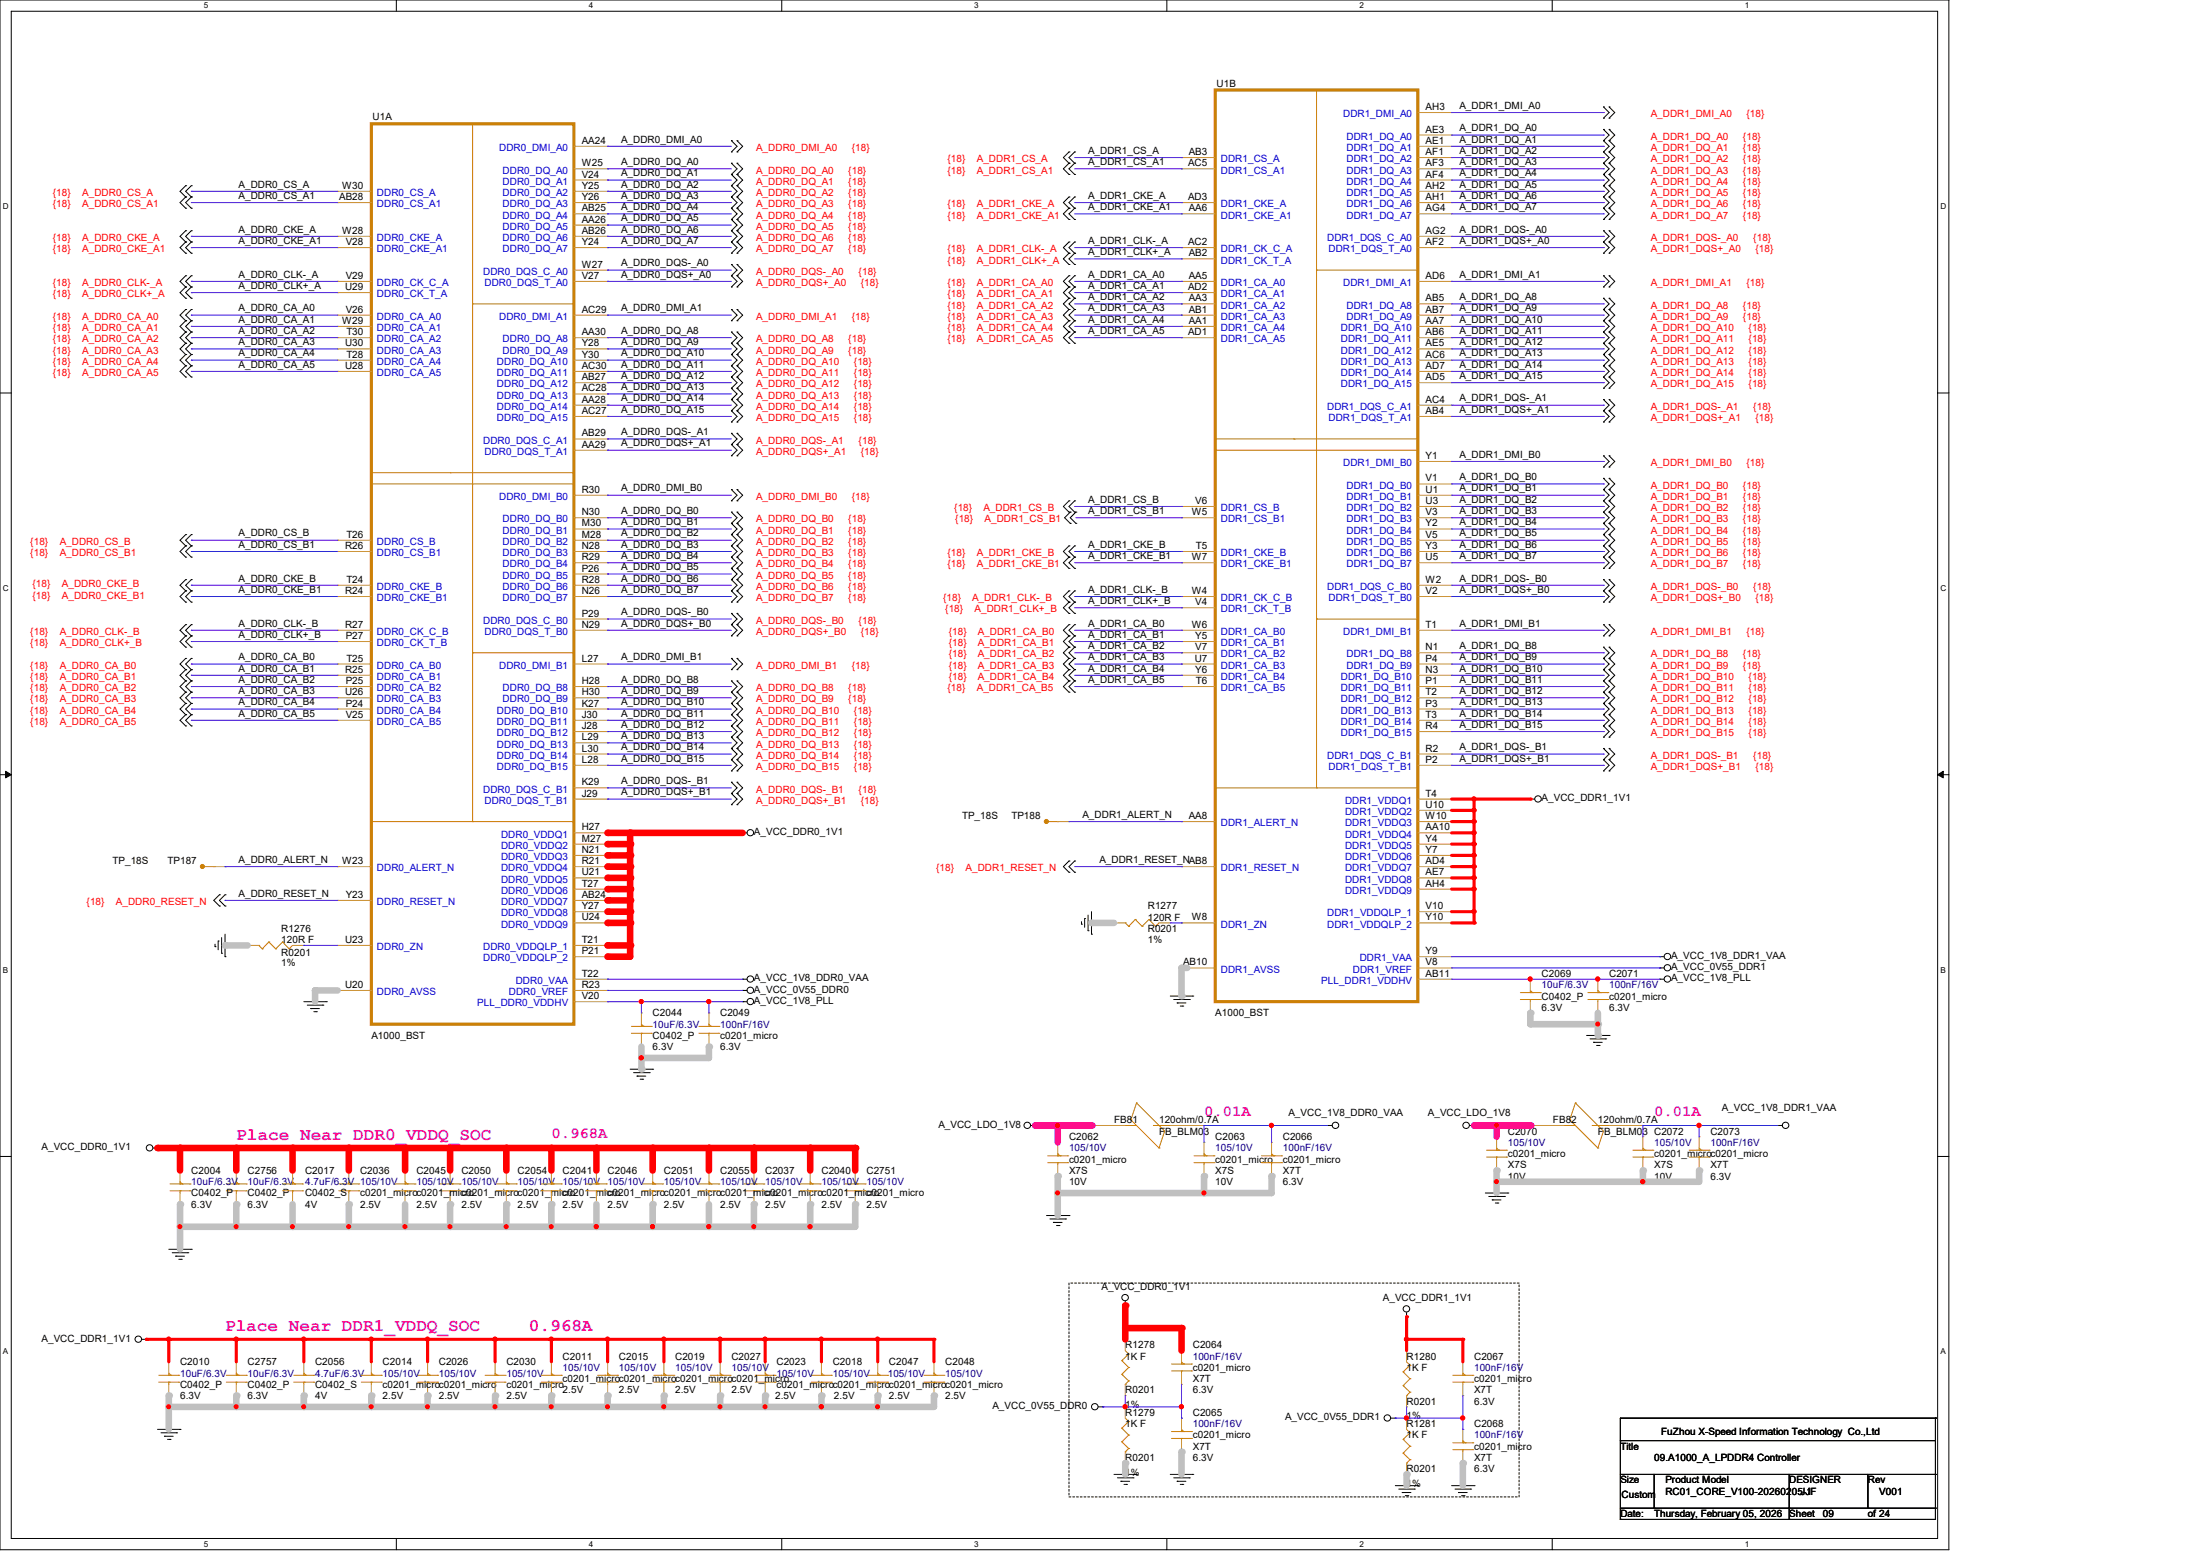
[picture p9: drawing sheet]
<svg xmlns="http://www.w3.org/2000/svg" width="297mm" height="210mm" viewBox="0 0 297 210" stroke-linecap="round" stroke-linejoin="round" font-family="sans-serif">
<defs><g id="words">
<g font-size="2.4" fill="#f0f">
<text x="32" y="154.3">Place Near DDR0_VDDQ_SOC</text>
<text x="30.5" y="180.3">Place Near DDR1_VDDQ_SOC</text>
<text x="71.6" y="180.3">0.968A</text>
</g>
<g font-size="2.1" fill="#f0f">
<text x="74.7" y="154.1">0.968A</text>
<text x="163.1" y="151.1">0.01A</text>
<text x="224" y="151.1">0.01A</text>
</g>
<g font-size="1.4">
<text x="164.8" y="11.7">U1B</text>
<text x="50.5" y="16.3">U1A</text>
<text x="193.1" y="14.9">AH3</text>
<text x="193.1" y="17.9">AE3</text>
<text x="197.7" y="14.7">A_DDR1_DMI_A0</text>
<text x="197.7" y="17.8">A_DDR1_DQ_A0</text>
<text x="78.8" y="19.5">AA24</text>
<text x="78.8" y="22.5">W25</text>
<text x="84.1" y="19.3">A_DDR0_DMI_A0</text>
<text x="84.1" y="22.4">A_DDR0_DQ_A0</text>
<text x="84.1" y="23.9">A_DDR0_DQ_A1</text>
<text x="147.4" y="20.8">A_DDR1_CS_A</text>
<text x="147.4" y="22.4">A_DDR1_CS_A1</text>
<text x="160.9" y="22.5">AC5</text>
<text x="161" y="21">AB3</text>
<text x="193.1" y="19.5">AE1</text>
<text x="193.1" y="21">AF1</text>
<text x="193.1" y="22.5">AF3</text>
<text x="197.7" y="19.3">A_DDR1_DQ_A1</text>
<text x="197.7" y="20.8">A_DDR1_DQ_A2</text>
<text x="197.7" y="22.4">A_DDR1_DQ_A3</text>
<text x="197.7" y="23.9">A_DDR1_DQ_A4</text>
<text x="32.3" y="25.4">A_DDR0_CS_A</text>
<text x="32.3" y="26.9">A_DDR0_CS_A1</text>
<text x="45.9" y="27.1">AB28</text>
<text x="46.4" y="25.6">W30</text>
<text x="78.8" y="24">V24</text>
<text x="78.8" y="25.6">Y25</text>
<text x="78.8" y="27.1">Y26</text>
<text x="78.8" y="28.6">AB25</text>
<text x="84.1" y="25.4">A_DDR0_DQ_A2</text>
<text x="84.1" y="26.9">A_DDR0_DQ_A3</text>
<text x="84.1" y="28.4">A_DDR0_DQ_A4</text>
<text x="84.1" y="30">A_DDR0_DQ_A5</text>
<text x="147.4" y="26.9">A_DDR1_CKE_A</text>
<text x="147.4" y="28.4">A_DDR1_CKE_A1</text>
<text x="160.9" y="27.1">AD3</text>
<text x="161" y="28.6">AA6</text>
<text x="193.1" y="24">AF4</text>
<text x="193.1" y="25.6">AH2</text>
<text x="193.1" y="27.1">AH1</text>
<text x="193.1" y="28.6">AG4</text>
<text x="197.7" y="25.4">A_DDR1_DQ_A5</text>
<text x="197.7" y="26.9">A_DDR1_DQ_A6</text>
<text x="197.7" y="28.4">A_DDR1_DQ_A7</text>
<text x="32.3" y="31.5">A_DDR0_CKE_A</text>
<text x="32.3" y="33">A_DDR0_CKE_A1</text>
<text x="46.4" y="31.7">W28</text>
<text x="46.8" y="33.2">V28</text>
<text x="78.8" y="30.1">AA26</text>
<text x="78.8" y="31.7">AB26</text>
<text x="78.8" y="33.2">Y24</text>
<text x="84.1" y="31.5">A_DDR0_DQ_A6</text>
<text x="84.1" y="33">A_DDR0_DQ_A7</text>
<text x="147.4" y="33">A_DDR1_CLK-_A</text>
<text x="147.4" y="34.5">A_DDR1_CLK+_A</text>
<text x="160.9" y="33.2">AC2</text>
<text x="161" y="34.7">AB2</text>
<text x="193.1" y="33.2">AF2</text>
<text x="193.1" y="31.7">AG2</text>
<text x="197.7" y="31.5">A_DDR1_DQS-_A0</text>
<text x="197.7" y="33">A_DDR1_DQS+_A0</text>
<text x="32.3" y="37.6">A_DDR0_CLK-_A</text>
<text x="32.3" y="39.1">A_DDR0_CLK+_A</text>
<text x="46.7" y="39.3">U29</text>
<text x="46.8" y="37.8">V29</text>
<text x="78.8" y="37.8">V27</text>
<text x="78.8" y="36.2">W27</text>
<text x="84.1" y="36.1">A_DDR0_DQS-_A0</text>
<text x="84.1" y="37.6">A_DDR0_DQS+_A0</text>
<text x="147.4" y="37.6">A_DDR1_CA_A0</text>
<text x="147.4" y="39.1">A_DDR1_CA_A1</text>
<text x="147.4" y="40.6">A_DDR1_CA_A2</text>
<text x="160.9" y="39.3">AD2</text>
<text x="161" y="37.8">AA5</text>
<text x="161" y="40.8">AA3</text>
<text x="193.1" y="37.8">AD6</text>
<text x="193.1" y="40.8">AB5</text>
<text x="197.7" y="37.6">A_DDR1_DMI_A1</text>
<text x="197.7" y="40.6">A_DDR1_DQ_A8</text>
<text x="32.3" y="42.2">A_DDR0_CA_A0</text>
<text x="32.3" y="43.7">A_DDR0_CA_A1</text>
<text x="32.3" y="45.2">A_DDR0_CA_A2</text>
<text x="32.3" y="46.7">A_DDR0_CA_A3</text>
<text x="46.4" y="43.9">W29</text>
<text x="46.7" y="46.9">U30</text>
<text x="46.8" y="42.3">V26</text>
<text x="46.9" y="45.4">T30</text>
<text x="78.8" y="42.3">AC29</text>
<text x="78.8" y="45.4">AA30</text>
<text x="78.8" y="46.9">Y28</text>
<text x="84.1" y="42.2">A_DDR0_DMI_A1</text>
<text x="84.1" y="45.2">A_DDR0_DQ_A8</text>
<text x="84.1" y="46.7">A_DDR0_DQ_A9</text>
<text x="147.4" y="42.2">A_DDR1_CA_A3</text>
<text x="147.4" y="43.7">A_DDR1_CA_A4</text>
<text x="147.4" y="45.2">A_DDR1_CA_A5</text>
<text x="160.9" y="45.4">AD1</text>
<text x="161" y="42.3">AB1</text>
<text x="161" y="43.9">AA1</text>
<text x="193.1" y="43.9">AA7</text>
<text x="193.1" y="45.4">AB6</text>
<text x="193.1" y="46.9">AE5</text>
<text x="193.1" y="42.3">AB7</text>
<text x="197.7" y="42.2">A_DDR1_DQ_A9</text>
<text x="197.7" y="43.7">A_DDR1_DQ_A10</text>
<text x="197.7" y="45.2">A_DDR1_DQ_A11</text>
<text x="197.7" y="46.7">A_DDR1_DQ_A12</text>
<text x="32.3" y="48.3">A_DDR0_CA_A4</text>
<text x="32.3" y="49.8">A_DDR0_CA_A5</text>
<text x="46.7" y="50">U28</text>
<text x="46.9" y="48.4">T28</text>
<text x="78.8" y="48.4">Y30</text>
<text x="78.8" y="50">AC30</text>
<text x="78.8" y="51.5">AB27</text>
<text x="78.8" y="53">AC28</text>
<text x="84.1" y="48.3">A_DDR0_DQ_A10</text>
<text x="84.1" y="49.8">A_DDR0_DQ_A11</text>
<text x="84.1" y="51.3">A_DDR0_DQ_A12</text>
<text x="84.1" y="52.8">A_DDR0_DQ_A13</text>
<text x="193.1" y="48.4">AC6</text>
<text x="193.1" y="50">AD7</text>
<text x="193.1" y="51.5">AD5</text>
<text x="197.7" y="48.3">A_DDR1_DQ_A13</text>
<text x="197.7" y="49.8">A_DDR1_DQ_A14</text>
<text x="197.7" y="51.3">A_DDR1_DQ_A15</text>
<text x="78.8" y="54.5">AA28</text>
<text x="78.8" y="56">AC27</text>
<text x="78.8" y="59.1">AB29</text>
<text x="84.1" y="54.4">A_DDR0_DQ_A14</text>
<text x="84.1" y="55.9">A_DDR0_DQ_A15</text>
<text x="84.1" y="58.9">A_DDR0_DQS-_A1</text>
<text x="193.1" y="56">AB4</text>
<text x="193.1" y="54.5">AC4</text>
<text x="197.7" y="54.4">A_DDR1_DQS-_A1</text>
<text x="197.7" y="55.9">A_DDR1_DQS+_A1</text>
<text x="78.8" y="60.6">AA29</text>
<text x="84.1" y="60.5">A_DDR0_DQS+_A1</text>
<text x="193.1" y="62.1">Y1</text>
<text x="193.1" y="65.2">V1</text>
<text x="197.7" y="62">A_DDR1_DMI_B0</text>
<text x="197.7" y="65">A_DDR1_DQ_B0</text>
<text x="78.8" y="66.7">R30</text>
<text x="78.8" y="69.8">N30</text>
<text x="78.8" y="71.3">M30</text>
<text x="84.1" y="66.5">A_DDR0_DMI_B0</text>
<text x="84.1" y="69.6">A_DDR0_DQ_B0</text>
<text x="84.1" y="71.1">A_DDR0_DQ_B1</text>
<text x="147.4" y="68.1">A_DDR1_CS_B</text>
<text x="147.4" y="69.6">A_DDR1_CS_B1</text>
<text x="161.4" y="69.8">W5</text>
<text x="161.9" y="68.2">V6</text>
<text x="193.1" y="66.7">U1</text>
<text x="193.1" y="68.2">U3</text>
<text x="193.1" y="69.8">V3</text>
<text x="193.1" y="71.3">Y2</text>
<text x="197.7" y="66.5">A_DDR1_DQ_B1</text>
<text x="197.7" y="68.1">A_DDR1_DQ_B2</text>
<text x="197.7" y="69.6">A_DDR1_DQ_B3</text>
<text x="197.7" y="71.1">A_DDR1_DQ_B4</text>
<text x="32.3" y="72.6">A_DDR0_CS_B</text>
<text x="32.3" y="74.2">A_DDR0_CS_B1</text>
<text x="46.7" y="74.3">R26</text>
<text x="46.9" y="72.8">T26</text>
<text x="78.8" y="72.8">M28</text>
<text x="78.8" y="74.3">N28</text>
<text x="78.8" y="75.9">R29</text>
<text x="78.8" y="77.4">P26</text>
<text x="84.1" y="72.6">A_DDR0_DQ_B2</text>
<text x="84.1" y="74.2">A_DDR0_DQ_B3</text>
<text x="84.1" y="75.7">A_DDR0_DQ_B4</text>
<text x="84.1" y="77.2">A_DDR0_DQ_B5</text>
<text x="147.4" y="74.2">A_DDR1_CKE_B</text>
<text x="147.4" y="75.7">A_DDR1_CKE_B1</text>
<text x="161.4" y="75.9">W7</text>
<text x="162" y="74.3">T5</text>
<text x="193.1" y="72.8">V5</text>
<text x="193.1" y="74.3">Y3</text>
<text x="193.1" y="75.9">U5</text>
<text x="197.7" y="72.6">A_DDR1_DQ_B5</text>
<text x="197.7" y="74.2">A_DDR1_DQ_B6</text>
<text x="197.7" y="75.7">A_DDR1_DQ_B7</text>
<text x="32.3" y="78.7">A_DDR0_CKE_B</text>
<text x="32.3" y="80.3">A_DDR0_CKE_B1</text>
<text x="46.7" y="80.4">R24</text>
<text x="46.9" y="78.9">T24</text>
<text x="78.8" y="78.9">R28</text>
<text x="78.8" y="80.4">N26</text>
<text x="78.8" y="83.5">P29</text>
<text x="84.1" y="78.7">A_DDR0_DQ_B6</text>
<text x="84.1" y="80.3">A_DDR0_DQ_B7</text>
<text x="84.1" y="83.3">A_DDR0_DQS-_B0</text>
<text x="147.4" y="80.3">A_DDR1_CLK-_B</text>
<text x="147.4" y="81.8">A_DDR1_CLK+_B</text>
<text x="161.4" y="80.4">W4</text>
<text x="161.9" y="82">V4</text>
<text x="193.1" y="80.4">V2</text>
<text x="193.1" y="78.9">W2</text>
<text x="197.7" y="78.7">A_DDR1_DQS-_B0</text>
<text x="197.7" y="80.3">A_DDR1_DQS+_B0</text>
<text x="32.3" y="84.8">A_DDR0_CLK-_B</text>
<text x="32.3" y="86.4">A_DDR0_CLK+_B</text>
<text x="32.3" y="89.4">A_DDR0_CA_B0</text>
<text x="46.7" y="85">R27</text>
<text x="46.8" y="86.5">P27</text>
<text x="46.9" y="89.6">T25</text>
<text x="78.8" y="89.6">L27</text>
<text x="78.8" y="85">N29</text>
<text x="84.1" y="84.8">A_DDR0_DQS+_B0</text>
<text x="84.1" y="89.4">A_DDR0_DMI_B1</text>
<text x="147.4" y="84.8">A_DDR1_CA_B0</text>
<text x="147.4" y="86.4">A_DDR1_CA_B1</text>
<text x="147.4" y="87.9">A_DDR1_CA_B2</text>
<text x="147.4" y="89.4">A_DDR1_CA_B3</text>
<text x="161.4" y="85">W6</text>
<text x="161.8" y="89.6">U7</text>
<text x="161.9" y="86.5">Y5</text>
<text x="161.9" y="88.1">V7</text>
<text x="193.1" y="85">T1</text>
<text x="193.1" y="88.1">N1</text>
<text x="193.1" y="89.6">P4</text>
<text x="197.7" y="84.8">A_DDR1_DMI_B1</text>
<text x="197.7" y="87.9">A_DDR1_DQ_B8</text>
<text x="197.7" y="89.4">A_DDR1_DQ_B9</text>
<text x="32.3" y="90.9">A_DDR0_CA_B1</text>
<text x="32.3" y="92.5">A_DDR0_CA_B2</text>
<text x="32.3" y="94">A_DDR0_CA_B3</text>
<text x="32.3" y="95.5">A_DDR0_CA_B4</text>
<text x="46.7" y="91.1">R25</text>
<text x="46.7" y="94.1">U26</text>
<text x="46.8" y="92.6">P25</text>
<text x="46.8" y="95.7">P24</text>
<text x="78.8" y="95.7">K27</text>
<text x="78.8" y="92.6">H28</text>
<text x="78.8" y="94.1">H30</text>
<text x="84.1" y="92.5">A_DDR0_DQ_B8</text>
<text x="84.1" y="94">A_DDR0_DQ_B9</text>
<text x="84.1" y="95.5">A_DDR0_DQ_B10</text>
<text x="147.4" y="90.9">A_DDR1_CA_B4</text>
<text x="147.4" y="92.5">A_DDR1_CA_B5</text>
<text x="161.9" y="91.1">Y6</text>
<text x="162" y="92.6">T6</text>
<text x="193.1" y="91.1">N3</text>
<text x="193.1" y="92.6">P1</text>
<text x="193.1" y="94.1">T2</text>
<text x="193.1" y="95.7">P3</text>
<text x="197.7" y="90.9">A_DDR1_DQ_B10</text>
<text x="197.7" y="92.5">A_DDR1_DQ_B11</text>
<text x="197.7" y="94">A_DDR1_DQ_B12</text>
<text x="197.7" y="95.5">A_DDR1_DQ_B13</text>
<text x="32.3" y="97">A_DDR0_CA_B5</text>
<text x="46.8" y="97.2">V25</text>
<text x="78.8" y="97.2">J30</text>
<text x="78.8" y="98.7">J28</text>
<text x="78.8" y="100.2">L29</text>
<text x="78.8" y="101.8">L30</text>
<text x="84.1" y="97">A_DDR0_DQ_B11</text>
<text x="84.1" y="98.6">A_DDR0_DQ_B12</text>
<text x="84.1" y="100.1">A_DDR0_DQ_B13</text>
<text x="84.1" y="101.6">A_DDR0_DQ_B14</text>
<text x="193.1" y="101.8">R2</text>
<text x="193.1" y="97.2">T3</text>
<text x="193.1" y="98.7">R4</text>
<text x="197.7" y="97">A_DDR1_DQ_B14</text>
<text x="197.7" y="98.6">A_DDR1_DQ_B15</text>
<text x="197.7" y="101.6">A_DDR1_DQS-_B1</text>
<text x="78.8" y="103.3">L28</text>
<text x="78.8" y="107.9">J29</text>
<text x="78.8" y="106.3">K29</text>
<text x="84.1" y="103.1">A_DDR0_DQ_B15</text>
<text x="84.1" y="106.2">A_DDR0_DQS-_B1</text>
<text x="84.1" y="107.7">A_DDR0_DQS+_B1</text>
<text x="193.1" y="103.3">P2</text>
<text x="193.1" y="107.9">T4</text>
<text x="197.7" y="103.1">A_DDR1_DQS+_B1</text>
<text x="78.8" y="112.4">H27</text>
<text x="78.8" y="114">M27</text>
<text x="102.1" y="113.1">A_VCC_DDR0_1V1</text>
<text x="130.3" y="111">TP_18S</text>
<text x="137" y="111">TP188</text>
<text x="146.6" y="110.7">A_DDR1_ALERT_N</text>
<text x="161" y="110.9">AA8</text>
<text x="193.1" y="109.4">U10</text>
<text x="193.1" y="110.9">W10</text>
<text x="193.1" y="112.4">AA10</text>
<text x="193.1" y="114">Y4</text>
<text x="208.8" y="108.5">A_VCC_DDR1_1V1</text>
<text x="15.2" y="117.1">TP_18S</text>
<text x="22.7" y="117.1">TP187</text>
<text x="32.3" y="116.8">A_DDR0_ALERT_N</text>
<text x="46.4" y="117">W23</text>
<text x="78.8" y="115.5">N21</text>
<text x="78.8" y="117">R21</text>
<text x="78.8" y="118.5">U21</text>
<text x="148.9" y="116.8">A_DDR1_RESET_NAB8</text>
<text x="193.1" y="115.5">Y7</text>
<text x="193.1" y="117">AD4</text>
<text x="193.1" y="118.5">AE7</text>
<text x="32.3" y="121.4">A_DDR0_RESET_N</text>
<text x="46.8" y="121.6">Y23</text>
<text x="78.8" y="120.1">T27</text>
<text x="78.8" y="121.6">AB24</text>
<text x="78.8" y="123.1">Y27</text>
<text x="78.8" y="124.6">U24</text>
<text x="155.5" y="123.1">R1277</text>
<text x="155.5" y="124.7">120R F</text>
<text x="161.4" y="124.6">W8</text>
<text x="193.1" y="123.1">V10</text>
<text x="193.1" y="124.6">Y10</text>
<text x="193.1" y="120.1">AH4</text>
<text x="38.1" y="126.2">R1276</text>
<text x="38.1" y="127.7">120R F</text>
<text x="38.1" y="129.4">R0201</text>
<text x="38.1" y="130.8">1%</text>
<text x="46.7" y="127.7">U23</text>
<text x="78.8" y="129.2">P21</text>
<text x="78.8" y="127.7">T21</text>
<text x="155.5" y="126.2">R0201</text>
<text x="155.5" y="127.7">1%</text>
<text x="160.2" y="130.7">AB10</text>
<text x="193.1" y="129.2">Y9</text>
<text x="193.1" y="130.7">V8</text>
<text x="226.3" y="129.8">A_VCC_1V8_DDR1_VAA</text>
<text x="226.3" y="131.4">A_VCC_0V55_DDR1</text>
<text x="46.7" y="133.8">U20</text>
<text x="78.8" y="135.3">V20</text>
<text x="78.8" y="132.2">T22</text>
<text x="78.8" y="133.8">R23</text>
<text x="88.4" y="137.6">C2044</text>
<text x="97.5" y="137.6">C2049</text>
<text x="102.1" y="132.9">A_VCC_1V8_DDR0_VAA</text>
<text x="102.1" y="134.4">A_VCC_0V55_DDR0</text>
<text x="102.1" y="135.9">A_VCC_1V8_PLL</text>
<text x="164.6" y="137.6">A1000_BST</text>
<text x="193.1" y="132.2">AB11</text>
<text x="208.8" y="132.3">C2069</text>
<text x="208.8" y="135.3">C0402_P</text>
<text x="208.8" y="136.9">6.3V</text>
<text x="217.9" y="132.3">C2071</text>
<text x="217.9" y="135.3">c0201_micro</text>
<text x="217.9" y="136.9">6.3V</text>
<text x="226.3" y="132.9">A_VCC_1V8_PLL</text>
<text x="50.3" y="140.7">A1000_BST</text>
<text x="88.4" y="140.7">C0402_P</text>
<text x="88.4" y="142.2">6.3V</text>
<text x="97.5" y="140.7">c0201_micro</text>
<text x="97.5" y="142.2">6.3V</text>
<text x="5.6" y="155.7">A_VCC_DDR0_1V1</text>
<text x="127.1" y="152.7">A_VCC_LDO_1V8</text>
<text x="144.8" y="154.4">C2062</text>
<text x="150.9" y="152.1">FB81</text>
<text x="157" y="152.1">120ohm/0.7A</text>
<text x="157" y="153.6">FB_BLM03</text>
<text x="164.6" y="154.4">C2063</text>
<text x="173.7" y="154.4">C2066</text>
<text x="174.5" y="151.2">A_VCC_1V8_DDR0_VAA</text>
<text x="193.4" y="151.2">A_VCC_LDO_1V8</text>
<text x="204.2" y="153.6">C2070</text>
<text x="210.3" y="152.1">FB82</text>
<text x="216.4" y="153.6">FB_BLM03 C2072</text>
<text x="216.4" y="152.1">120ohm/0.7A</text>
<text x="231.7" y="153.6">C2073</text>
<text x="233.2" y="150.4">A_VCC_1V8_DDR1_VAA</text>
<text x="25.9" y="159">C2004</text>
<text x="33.5" y="159">C2756</text>
<text x="41.3" y="159">C2017</text>
<text x="48.8" y="159">C2036</text>
<text x="56.4" y="159">C2045</text>
<text x="62.5" y="159">C2050</text>
<text x="70.1" y="159">C2054</text>
<text x="76.2" y="159">C2041</text>
<text x="82.3" y="159">C2046</text>
<text x="89.9" y="159">C2051</text>
<text x="97.5" y="159">C2055</text>
<text x="103.6" y="159">C2037</text>
<text x="111.3" y="159">C2040</text>
<text x="117.3" y="159">C2751</text>
<text x="144.8" y="157.4">c0201_micro</text>
<text x="144.8" y="159">X7S</text>
<text x="144.8" y="160.5">10V</text>
<text x="164.6" y="157.4">c0201_micro</text>
<text x="164.6" y="159">X7S</text>
<text x="164.6" y="160.5">10V</text>
<text x="173.7" y="157.4">c0201_micro</text>
<text x="173.7" y="159">X7T</text>
<text x="173.7" y="160.5">6.3V</text>
<text x="204.2" y="156.7">c0201_micro</text>
<text x="204.2" y="158.2">X7S</text>
<text x="204.2" y="159.7">10V</text>
<text x="224" y="156.7">c0201_microc0201_micro</text>
<text x="224" y="158.2">X7S</text>
<text x="224" y="159.7">10V</text>
<text x="231.7" y="158.2">X7T</text>
<text x="231.7" y="159.7">6.3V</text>
<text x="25.9" y="162">C0402_P</text>
<text x="25.9" y="163.5">6.3V</text>
<text x="33.5" y="162">C0402_P</text>
<text x="33.5" y="163.5">6.3V</text>
<text x="41.3" y="162">C0402_S</text>
<text x="41.3" y="163.5">4V</text>
<text x="48.8" y="162">c0201_microc0201_micro</text>
<text x="48.8" y="163.5">2.5V</text>
<text x="56.4" y="163.5">2.5V</text>
<text x="62.5" y="162">c0201_microc0201_micro</text>
<text x="62.5" y="163.5">2.5V</text>
<text x="70.1" y="163.5">2.5V</text>
<text x="76.2" y="162">c0201_micro</text>
<text x="76.2" y="163.5">2.5V</text>
<text x="82.3" y="162">c0201_microc0201_microc0201_micro</text>
<text x="82.3" y="163.5">2.5V</text>
<text x="89.9" y="163.5">2.5V</text>
<text x="97.5" y="163.5">2.5V</text>
<text x="103.6" y="162">c0201_microc0201_micro</text>
<text x="103.6" y="163.5">2.5V</text>
<text x="111.3" y="163.5">2.5V</text>
<text x="117.3" y="162">c0201_micro</text>
<text x="117.3" y="163.5">2.5V</text>
<text x="149.2" y="174.7">A_VCC_DDR0_1V1</text>
<text x="187.3" y="176.2">A_VCC_DDR1_1V1</text>
<text x="5.6" y="181.7">A_VCC_DDR1_1V1</text>
<text x="24.4" y="184.9">C2010</text>
<text x="33.5" y="184.9">C2757</text>
<text x="42.7" y="184.9">C2056</text>
<text x="51.8" y="184.9">C2014</text>
<text x="59.4" y="184.9">C2026</text>
<text x="68.6" y="184.9">C2030</text>
<text x="76.2" y="184.1">C2011</text>
<text x="83.8" y="184.1">C2015</text>
<text x="91.4" y="184.1">C2019</text>
<text x="99.1" y="184.1">C2027</text>
<text x="105.2" y="184.9">C2023</text>
<text x="112.8" y="184.9">C2018</text>
<text x="120.4" y="184.9">C2047</text>
<text x="128" y="184.9">C2048</text>
<text x="152.4" y="182.6">R1278</text>
<text x="152.4" y="184.1">1K F</text>
<text x="161.5" y="182.6">C2064</text>
<text x="161.5" y="185.6">c0201_micro</text>
<text x="190.5" y="184.1">R1280</text>
<text x="190.5" y="185.6">1K F</text>
<text x="199.6" y="184.1">C2067</text>
<text x="24.4" y="187.9">C0402_P</text>
<text x="24.4" y="189.4">6.3V</text>
<text x="33.5" y="187.9">C0402_P</text>
<text x="33.5" y="189.4">6.3V</text>
<text x="42.7" y="187.9">C0402_S</text>
<text x="42.7" y="189.4">4V</text>
<text x="51.8" y="187.9">c0201_microc0201_micro</text>
<text x="51.8" y="189.4">2.5V</text>
<text x="59.4" y="189.4">2.5V</text>
<text x="68.6" y="187.9">c0201_micro</text>
<text x="68.6" y="189.4">2.5V</text>
<text x="76.2" y="187.2">c0201_microc0201_microc0201_microc0201_micro</text>
<text x="76.2" y="188.7">2.5V</text>
<text x="83.8" y="188.7">2.5V</text>
<text x="91.4" y="188.7">2.5V</text>
<text x="99.1" y="188.7">2.5V</text>
<text x="105" y="189.4">2.5V</text>
<text x="105.2" y="187.9">c0201_microc0201_microc0201_microc0201_micro</text>
<text x="112.9" y="189.4">2.5V</text>
<text x="120.4" y="189.4">2.5V</text>
<text x="128" y="189.4">2.5V</text>
<text x="134.4" y="190.8">A_VCC_0V55_DDR0</text>
<text x="152.4" y="188.7">R0201</text>
<text x="152.4" y="190.7">1%</text>
<text x="152.4" y="191.7">R1279</text>
<text x="161.5" y="191.7">C2065</text>
<text x="161.5" y="187.2">X7T</text>
<text x="161.5" y="188.7">6.3V</text>
<text x="190.5" y="190.2">R0201</text>
<text x="199.6" y="187.2">c0201_micro</text>
<text x="199.6" y="188.7">X7T</text>
<text x="199.6" y="190.2">6.3V</text>
<text x="152.4" y="193.3">1K F</text>
<text x="152.4" y="197.8">R0201</text>
<text x="161.5" y="194.8">c0201_micro</text>
<text x="161.5" y="196.3">X7T</text>
<text x="161.5" y="197.8">6.3V</text>
<text x="174" y="192.3">A_VCC_0V55_DDR1</text>
<text x="190.5" y="193.3">R1281</text>
<text x="190.5" y="194.8">1K F</text>
<text x="190.5" y="192.2">1%</text>
<text x="199.6" y="193.3">C2068</text>
<text x="199.6" y="196.3">c0201_micro</text>
<text x="199.6" y="197.8">X7T</text>
<text x="219.5" y="196.3">Title</text>
<text x="224" y="197.8">09.A1000_A_LPDDR4 Controller</text>
<text x="225" y="194.3">FuZhou X-Speed Information Technology Co.,Ltd</text>
<text x="152.4" y="199.8">1%</text>
<text x="190.5" y="199.3">R0201</text>
<text x="190.5" y="201.3">1%</text>
<text x="199.6" y="199.3">6.3V</text>
<text x="219.5" y="200.9">Size</text>
<text x="219.6" y="202.9">Custom</text>
<text x="225.6" y="200.9">Product Model</text>
<text x="225.6" y="202.4">RC01_CORE_V100-20260205-1</text>
<text x="242.3" y="200.9">DESIGNER</text>
<text x="243.8" y="202.4">JJF</text>
<text x="253" y="200.9">Rev</text>
<text x="254.5" y="202.4">V001</text>
<text x="219.5" y="205.4">Date:</text>
<text x="224" y="205.4">Thursday, February 05, 2026</text>
<text x="242.3" y="205.4">Sheet</text>
<text x="246.9" y="205.4">09</text>
<text x="253" y="205.4">of 24</text>
</g>
<g font-size="1.4" fill="#00c">
<text x="181.9" y="15.9">DDR1_DMI_A0</text>
<text x="67.6" y="20.4">DDR0_DMI_A0</text>
<text x="68.1" y="23.5">DDR0_DQ_A0</text>
<text x="165.4" y="22">DDR1_CS_A</text>
<text x="165.4" y="23.5">DDR1_CS_A1</text>
<text x="182.4" y="18.9">DDR1_DQ_A0</text>
<text x="182.4" y="20.4">DDR1_DQ_A1</text>
<text x="182.4" y="22">DDR1_DQ_A2</text>
<text x="182.4" y="23.5">DDR1_DQ_A3</text>
<text x="51.1" y="26.5">DDR0_CS_A</text>
<text x="51.1" y="28.1">DDR0_CS_A1</text>
<text x="68.1" y="25">DDR0_DQ_A1</text>
<text x="68.1" y="26.5">DDR0_DQ_A2</text>
<text x="68.1" y="28.1">DDR0_DQ_A3</text>
<text x="68.1" y="29.6">DDR0_DQ_A4</text>
<text x="165.4" y="28.1">DDR1_CKE_A</text>
<text x="165.4" y="29.6">DDR1_CKE_A1</text>
<text x="182.4" y="25">DDR1_DQ_A4</text>
<text x="182.4" y="26.5">DDR1_DQ_A5</text>
<text x="182.4" y="28.1">DDR1_DQ_A6</text>
<text x="182.4" y="29.6">DDR1_DQ_A7</text>
<text x="51.1" y="32.6">DDR0_CKE_A</text>
<text x="51.1" y="34.2">DDR0_CKE_A1</text>
<text x="68.1" y="31.1">DDR0_DQ_A5</text>
<text x="68.1" y="32.6">DDR0_DQ_A6</text>
<text x="68.1" y="34.2">DDR0_DQ_A7</text>
<text x="165.4" y="35.7">DDR1_CK_T_A</text>
<text x="165.4" y="34.2">DDR1_CK_C_A</text>
<text x="179.8" y="32.6">DDR1_DQS_C_A0</text>
<text x="179.9" y="34.2">DDR1_DQS_T_A0</text>
<text x="51.1" y="40.3">DDR0_CK_T_A</text>
<text x="51.1" y="38.7">DDR0_CK_C_A</text>
<text x="65.4" y="37.2">DDR0_DQS_C_A0</text>
<text x="65.6" y="38.7">DDR0_DQS_T_A0</text>
<text x="165.4" y="38.7">DDR1_CA_A0</text>
<text x="165.4" y="40.3">DDR1_CA_A1</text>
<text x="165.4" y="41.8">DDR1_CA_A2</text>
<text x="181.9" y="38.7">DDR1_DMI_A1</text>
<text x="182.4" y="41.8">DDR1_DQ_A8</text>
<text x="51.1" y="43.3">DDR0_CA_A0</text>
<text x="51.1" y="44.8">DDR0_CA_A1</text>
<text x="51.1" y="46.4">DDR0_CA_A2</text>
<text x="51.1" y="47.9">DDR0_CA_A3</text>
<text x="67.6" y="43.3">DDR0_DMI_A1</text>
<text x="68.1" y="46.4">DDR0_DQ_A8</text>
<text x="68.1" y="47.9">DDR0_DQ_A9</text>
<text x="165.4" y="43.3">DDR1_CA_A3</text>
<text x="165.4" y="44.8">DDR1_CA_A4</text>
<text x="165.4" y="46.4">DDR1_CA_A5</text>
<text x="181.6" y="44.8">DDR1_DQ_A10</text>
<text x="181.6" y="46.4">DDR1_DQ_A11</text>
<text x="181.6" y="47.9">DDR1_DQ_A12</text>
<text x="182.4" y="43.3">DDR1_DQ_A9</text>
<text x="51.1" y="49.4">DDR0_CA_A4</text>
<text x="51.1" y="50.9">DDR0_CA_A5</text>
<text x="67.3" y="49.4">DDR0_DQ_A10</text>
<text x="67.3" y="50.9">DDR0_DQ_A11</text>
<text x="67.3" y="52.5">DDR0_DQ_A12</text>
<text x="67.3" y="54">DDR0_DQ_A13</text>
<text x="181.6" y="49.4">DDR1_DQ_A13</text>
<text x="181.6" y="50.9">DDR1_DQ_A14</text>
<text x="181.6" y="52.5">DDR1_DQ_A15</text>
<text x="67.3" y="55.5">DDR0_DQ_A14</text>
<text x="67.3" y="57">DDR0_DQ_A15</text>
<text x="179.8" y="55.5">DDR1_DQS_C_A1</text>
<text x="179.9" y="57">DDR1_DQS_T_A1</text>
<text x="65.4" y="60.1">DDR0_DQS_C_A1</text>
<text x="65.6" y="61.6">DDR0_DQS_T_A1</text>
<text x="181.9" y="63.1">DDR1_DMI_B0</text>
<text x="67.6" y="67.7">DDR0_DMI_B0</text>
<text x="68.1" y="70.7">DDR0_DQ_B0</text>
<text x="165.4" y="69.2">DDR1_CS_B</text>
<text x="165.4" y="70.7">DDR1_CS_B1</text>
<text x="182.4" y="66.2">DDR1_DQ_B0</text>
<text x="182.4" y="67.7">DDR1_DQ_B1</text>
<text x="182.4" y="69.2">DDR1_DQ_B2</text>
<text x="182.4" y="70.7">DDR1_DQ_B3</text>
<text x="51.1" y="73.8">DDR0_CS_B</text>
<text x="51.1" y="75.3">DDR0_CS_B1</text>
<text x="68.1" y="72.3">DDR0_DQ_B1</text>
<text x="68.1" y="73.8">DDR0_DQ_B2</text>
<text x="68.1" y="75.3">DDR0_DQ_B3</text>
<text x="68.1" y="76.8">DDR0_DQ_B4</text>
<text x="165.4" y="75.3">DDR1_CKE_B</text>
<text x="165.4" y="76.8">DDR1_CKE_B1</text>
<text x="182.4" y="72.3">DDR1_DQ_B4</text>
<text x="182.4" y="73.8">DDR1_DQ_B5</text>
<text x="182.4" y="75.3">DDR1_DQ_B6</text>
<text x="182.4" y="76.8">DDR1_DQ_B7</text>
<text x="51.1" y="79.9">DDR0_CKE_B</text>
<text x="51.1" y="81.4">DDR0_CKE_B1</text>
<text x="68.1" y="78.4">DDR0_DQ_B5</text>
<text x="68.1" y="79.9">DDR0_DQ_B6</text>
<text x="68.1" y="81.4">DDR0_DQ_B7</text>
<text x="165.4" y="82.9">DDR1_CK_T_B</text>
<text x="165.4" y="81.4">DDR1_CK_C_B</text>
<text x="179.8" y="79.9">DDR1_DQS_C_B0</text>
<text x="179.9" y="81.4">DDR1_DQS_T_B0</text>
<text x="51.1" y="87.5">DDR0_CK_T_B</text>
<text x="51.1" y="86">DDR0_CK_C_B</text>
<text x="65.4" y="84.5">DDR0_DQS_C_B0</text>
<text x="65.6" y="86">DDR0_DQS_T_B0</text>
<text x="165.4" y="86">DDR1_CA_B0</text>
<text x="165.4" y="87.5">DDR1_CA_B1</text>
<text x="165.4" y="89">DDR1_CA_B2</text>
<text x="181.9" y="86">DDR1_DMI_B1</text>
<text x="182.4" y="89">DDR1_DQ_B8</text>
<text x="51.1" y="90.6">DDR0_CA_B0</text>
<text x="51.1" y="92.1">DDR0_CA_B1</text>
<text x="51.1" y="93.6">DDR0_CA_B2</text>
<text x="51.1" y="95.1">DDR0_CA_B3</text>
<text x="67.6" y="90.6">DDR0_DMI_B1</text>
<text x="68.1" y="93.6">DDR0_DQ_B8</text>
<text x="68.1" y="95.1">DDR0_DQ_B9</text>
<text x="165.4" y="90.6">DDR1_CA_B3</text>
<text x="165.4" y="92.1">DDR1_CA_B4</text>
<text x="165.4" y="93.6">DDR1_CA_B5</text>
<text x="181.6" y="92.1">DDR1_DQ_B10</text>
<text x="181.6" y="93.6">DDR1_DQ_B11</text>
<text x="181.6" y="95.1">DDR1_DQ_B12</text>
<text x="182.4" y="90.6">DDR1_DQ_B9</text>
<text x="51.1" y="96.6">DDR0_CA_B4</text>
<text x="51.1" y="98.2">DDR0_CA_B5</text>
<text x="67.3" y="96.6">DDR0_DQ_B10</text>
<text x="67.3" y="98.2">DDR0_DQ_B11</text>
<text x="67.3" y="99.7">DDR0_DQ_B12</text>
<text x="67.3" y="101.2">DDR0_DQ_B13</text>
<text x="181.6" y="96.6">DDR1_DQ_B13</text>
<text x="181.6" y="98.2">DDR1_DQ_B14</text>
<text x="181.6" y="99.7">DDR1_DQ_B15</text>
<text x="65.4" y="107.3">DDR0_DQS_C_B1</text>
<text x="67.3" y="102.7">DDR0_DQ_B14</text>
<text x="67.3" y="104.3">DDR0_DQ_B15</text>
<text x="179.8" y="102.7">DDR1_DQS_C_B1</text>
<text x="179.9" y="104.3">DDR1_DQS_T_B1</text>
<text x="65.6" y="108.8">DDR0_DQS_T_B1</text>
<text x="67.9" y="113.4">DDR0_VDDQ1</text>
<text x="165.4" y="111.9">DDR1_ALERT_N</text>
<text x="182.2" y="108.8">DDR1_VDDQ1</text>
<text x="182.2" y="110.4">DDR1_VDDQ2</text>
<text x="182.2" y="111.9">DDR1_VDDQ3</text>
<text x="182.2" y="113.4">DDR1_VDDQ4</text>
<text x="51.1" y="118">DDR0_ALERT_N</text>
<text x="67.9" y="114.9">DDR0_VDDQ2</text>
<text x="67.9" y="116.5">DDR0_VDDQ3</text>
<text x="67.9" y="118">DDR0_VDDQ4</text>
<text x="67.9" y="119.5">DDR0_VDDQ5</text>
<text x="165.4" y="118">DDR1_RESET_N</text>
<text x="182.2" y="114.9">DDR1_VDDQ5</text>
<text x="182.2" y="116.5">DDR1_VDDQ6</text>
<text x="182.2" y="118">DDR1_VDDQ7</text>
<text x="182.2" y="119.5">DDR1_VDDQ8</text>
<text x="51.1" y="122.6">DDR0_RESET_N</text>
<text x="67.9" y="121">DDR0_VDDQ6</text>
<text x="67.9" y="122.6">DDR0_VDDQ7</text>
<text x="67.9" y="124.1">DDR0_VDDQ8</text>
<text x="67.9" y="125.6">DDR0_VDDQ9</text>
<text x="165.4" y="125.6">DDR1_ZN</text>
<text x="179.8" y="124.1">DDR1_VDDQLP_1</text>
<text x="179.8" y="125.6">DDR1_VDDQLP_2</text>
<text x="182.2" y="121">DDR1_VDDQ9</text>
<text x="51.1" y="128.7">DDR0_ZN</text>
<text x="65.4" y="130.2">DDR0_VDDQLP_2</text>
<text x="65.4" y="128.7">DDR0_VDDQLP_1</text>
<text x="165.4" y="131.7">DDR1_AVSS</text>
<text x="183.2" y="131.7">DDR1_VREF</text>
<text x="184.2" y="130.2">DDR1_VAA</text>
<text x="51.1" y="134.7">DDR0_AVSS</text>
<text x="64.6" y="136.3">PLL_DDR0_VDDHV</text>
<text x="68.9" y="134.7">DDR0_VREF</text>
<text x="69.9" y="133.2">DDR0_VAA</text>
<text x="178.9" y="133.2">PLL_DDR1_VDDHV</text>
</g>
<g font-size="1.4" fill="#f00">
<text x="223.6" y="15.9">A_DDR1_DMI_A0</text>
<text x="236.5" y="15.9">{18}</text>
<text x="102.4" y="20.4">A_DDR0_DMI_A0</text>
<text x="102.4" y="23.5">A_DDR0_DQ_A0</text>
<text x="114.9" y="23.5">{18}</text>
<text x="115.4" y="20.4">{18}</text>
<text x="128.3" y="22">{18}</text>
<text x="128.3" y="23.5">{18}</text>
<text x="132.3" y="22">A_DDR1_CS_A</text>
<text x="132.3" y="23.5">A_DDR1_CS_A1</text>
<text x="223.6" y="18.9">A_DDR1_DQ_A0</text>
<text x="223.6" y="20.4">A_DDR1_DQ_A1</text>
<text x="223.6" y="22">A_DDR1_DQ_A2</text>
<text x="223.6" y="23.5">A_DDR1_DQ_A3</text>
<text x="236.1" y="18.9">{18}</text>
<text x="236.1" y="20.4">{18}</text>
<text x="236.1" y="22">{18}</text>
<text x="236.1" y="23.5">{18}</text>
<text x="7.2" y="26.5">{18}</text>
<text x="7.2" y="28.1">{18}</text>
<text x="11.1" y="26.5">A_DDR0_CS_A</text>
<text x="11.1" y="28.1">A_DDR0_CS_A1</text>
<text x="102.4" y="25">A_DDR0_DQ_A1</text>
<text x="102.4" y="26.5">A_DDR0_DQ_A2</text>
<text x="102.4" y="28.1">A_DDR0_DQ_A3</text>
<text x="102.4" y="29.6">A_DDR0_DQ_A4</text>
<text x="114.9" y="25">{18}</text>
<text x="114.9" y="26.5">{18}</text>
<text x="114.9" y="28.1">{18}</text>
<text x="114.9" y="29.6">{18}</text>
<text x="128.3" y="28.1">{18}</text>
<text x="128.3" y="29.6">{18}</text>
<text x="132.3" y="28.1">A_DDR1_CKE_A</text>
<text x="132.3" y="29.6">A_DDR1_CKE_A1</text>
<text x="223.6" y="25">A_DDR1_DQ_A4</text>
<text x="223.6" y="26.5">A_DDR1_DQ_A5</text>
<text x="223.6" y="28.1">A_DDR1_DQ_A6</text>
<text x="223.6" y="29.6">A_DDR1_DQ_A7</text>
<text x="236.1" y="25">{18}</text>
<text x="236.1" y="26.5">{18}</text>
<text x="236.1" y="28.1">{18}</text>
<text x="236.1" y="29.6">{18}</text>
<text x="7.2" y="32.6">{18}</text>
<text x="7.2" y="34.2">{18}</text>
<text x="11.1" y="32.6">A_DDR0_CKE_A</text>
<text x="11.1" y="34.2">A_DDR0_CKE_A1</text>
<text x="102.4" y="31.1">A_DDR0_DQ_A5</text>
<text x="102.4" y="32.6">A_DDR0_DQ_A6</text>
<text x="102.4" y="34.2">A_DDR0_DQ_A7</text>
<text x="114.9" y="31.1">{18}</text>
<text x="114.9" y="32.6">{18}</text>
<text x="114.9" y="34.2">{18}</text>
<text x="128.3" y="34.2">{18}</text>
<text x="128.3" y="35.7">{18}</text>
<text x="132.3" y="34.2">A_DDR1_CLK-_A</text>
<text x="132.3" y="35.7">A_DDR1_CLK+_A</text>
<text x="223.6" y="32.6">A_DDR1_DQS-_A0</text>
<text x="223.6" y="34.2">A_DDR1_DQS+_A0</text>
<text x="237.4" y="32.6">{18}</text>
<text x="237.7" y="34.2">{18}</text>
<text x="7.2" y="38.7">{18}</text>
<text x="7.2" y="40.3">{18}</text>
<text x="11.1" y="38.7">A_DDR0_CLK-_A</text>
<text x="11.1" y="40.3">A_DDR0_CLK+_A</text>
<text x="102.4" y="37.2">A_DDR0_DQS-_A0</text>
<text x="102.4" y="38.7">A_DDR0_DQS+_A0</text>
<text x="116.3" y="37.2">{18}</text>
<text x="116.6" y="38.7">{18}</text>
<text x="128.3" y="38.7">{18}</text>
<text x="128.3" y="40.3">{18}</text>
<text x="128.3" y="41.8">{18}</text>
<text x="132.3" y="38.7">A_DDR1_CA_A0</text>
<text x="132.3" y="40.3">A_DDR1_CA_A1</text>
<text x="132.3" y="41.8">A_DDR1_CA_A2</text>
<text x="223.6" y="38.7">A_DDR1_DMI_A1</text>
<text x="223.6" y="41.8">A_DDR1_DQ_A8</text>
<text x="236.1" y="41.8">{18}</text>
<text x="236.5" y="38.7">{18}</text>
<text x="7.2" y="43.3">{18}</text>
<text x="7.2" y="44.8">{18}</text>
<text x="7.2" y="46.4">{18}</text>
<text x="7.2" y="47.9">{18}</text>
<text x="11.1" y="43.3">A_DDR0_CA_A0</text>
<text x="11.1" y="44.8">A_DDR0_CA_A1</text>
<text x="11.1" y="46.4">A_DDR0_CA_A2</text>
<text x="11.1" y="47.9">A_DDR0_CA_A3</text>
<text x="102.4" y="43.3">A_DDR0_DMI_A1</text>
<text x="102.4" y="46.4">A_DDR0_DQ_A8</text>
<text x="102.4" y="47.9">A_DDR0_DQ_A9</text>
<text x="114.9" y="46.4">{18}</text>
<text x="114.9" y="47.9">{18}</text>
<text x="115.4" y="43.3">{18}</text>
<text x="128.3" y="43.3">{18}</text>
<text x="128.3" y="44.8">{18}</text>
<text x="128.3" y="46.4">{18}</text>
<text x="132.3" y="43.3">A_DDR1_CA_A3</text>
<text x="132.3" y="44.8">A_DDR1_CA_A4</text>
<text x="132.3" y="46.4">A_DDR1_CA_A5</text>
<text x="223.6" y="43.3">A_DDR1_DQ_A9</text>
<text x="223.6" y="44.8">A_DDR1_DQ_A10</text>
<text x="223.6" y="46.4">A_DDR1_DQ_A11</text>
<text x="223.6" y="47.9">A_DDR1_DQ_A12</text>
<text x="236.1" y="43.3">{18}</text>
<text x="236.8" y="44.8">{18}</text>
<text x="236.8" y="46.4">{18}</text>
<text x="236.8" y="47.9">{18}</text>
<text x="7.2" y="49.4">{18}</text>
<text x="7.2" y="50.9">{18}</text>
<text x="11.1" y="49.4">A_DDR0_CA_A4</text>
<text x="11.1" y="50.9">A_DDR0_CA_A5</text>
<text x="102.4" y="49.4">A_DDR0_DQ_A10</text>
<text x="102.4" y="50.9">A_DDR0_DQ_A11</text>
<text x="102.4" y="52.5">A_DDR0_DQ_A12</text>
<text x="102.4" y="54">A_DDR0_DQ_A13</text>
<text x="115.7" y="49.4">{18}</text>
<text x="115.7" y="50.9">{18}</text>
<text x="115.7" y="52.5">{18}</text>
<text x="115.7" y="54">{18}</text>
<text x="223.6" y="49.4">A_DDR1_DQ_A13</text>
<text x="223.6" y="50.9">A_DDR1_DQ_A14</text>
<text x="223.6" y="52.5">A_DDR1_DQ_A15</text>
<text x="236.8" y="49.4">{18}</text>
<text x="236.8" y="50.9">{18}</text>
<text x="236.8" y="52.5">{18}</text>
<text x="102.4" y="55.5">A_DDR0_DQ_A14</text>
<text x="102.4" y="57">A_DDR0_DQ_A15</text>
<text x="115.7" y="55.5">{18}</text>
<text x="115.7" y="57">{18}</text>
<text x="223.6" y="55.5">A_DDR1_DQS-_A1</text>
<text x="223.6" y="57">A_DDR1_DQS+_A1</text>
<text x="237.4" y="55.5">{18}</text>
<text x="237.7" y="57">{18}</text>
<text x="102.4" y="60.1">A_DDR0_DQS-_A1</text>
<text x="102.4" y="61.6">A_DDR0_DQS+_A1</text>
<text x="116.3" y="60.1">{18}</text>
<text x="116.6" y="61.6">{18}</text>
<text x="223.6" y="63.1">A_DDR1_DMI_B0</text>
<text x="236.5" y="63.1">{18}</text>
<text x="102.4" y="67.7">A_DDR0_DMI_B0</text>
<text x="102.4" y="70.7">A_DDR0_DQ_B0</text>
<text x="114.9" y="70.7">{18}</text>
<text x="115.4" y="67.7">{18}</text>
<text x="129.2" y="69.2">{18}</text>
<text x="129.4" y="70.7">{18}</text>
<text x="133.2" y="69.2">A_DDR1_CS_B</text>
<text x="133.4" y="70.7">A_DDR1_CS_B1</text>
<text x="223.6" y="66.2">A_DDR1_DQ_B0</text>
<text x="223.6" y="67.7">A_DDR1_DQ_B1</text>
<text x="223.6" y="69.2">A_DDR1_DQ_B2</text>
<text x="223.6" y="70.7">A_DDR1_DQ_B3</text>
<text x="236.1" y="66.2">{18}</text>
<text x="236.1" y="67.7">{18}</text>
<text x="236.1" y="69.2">{18}</text>
<text x="236.1" y="70.7">{18}</text>
<text x="4.1" y="73.8">{18}</text>
<text x="4.1" y="75.3">{18}</text>
<text x="8.1" y="73.8">A_DDR0_CS_B</text>
<text x="8.1" y="75.3">A_DDR0_CS_B1</text>
<text x="102.4" y="72.3">A_DDR0_DQ_B1</text>
<text x="102.4" y="73.8">A_DDR0_DQ_B2</text>
<text x="102.4" y="75.3">A_DDR0_DQ_B3</text>
<text x="102.4" y="76.8">A_DDR0_DQ_B4</text>
<text x="114.9" y="72.3">{18}</text>
<text x="114.9" y="73.8">{18}</text>
<text x="114.9" y="75.3">{18}</text>
<text x="114.9" y="76.8">{18}</text>
<text x="128.3" y="75.3">{18}</text>
<text x="128.3" y="76.8">{18}</text>
<text x="132.3" y="75.3">A_DDR1_CKE_B</text>
<text x="132.3" y="76.8">A_DDR1_CKE_B1</text>
<text x="223.6" y="72.3">A_DDR1_DQ_B4</text>
<text x="223.6" y="73.8">A_DDR1_DQ_B5</text>
<text x="223.6" y="75.3">A_DDR1_DQ_B6</text>
<text x="223.6" y="76.8">A_DDR1_DQ_B7</text>
<text x="236.1" y="72.3">{18}</text>
<text x="236.1" y="73.8">{18}</text>
<text x="236.1" y="75.3">{18}</text>
<text x="236.1" y="76.8">{18}</text>
<text x="4.4" y="79.5">{18}</text>
<text x="4.4" y="81.1">{18}</text>
<text x="8.4" y="79.5">A_DDR0_CKE_B</text>
<text x="8.4" y="81.1">A_DDR0_CKE_B1</text>
<text x="102.4" y="78.4">A_DDR0_DQ_B5</text>
<text x="102.4" y="79.9">A_DDR0_DQ_B6</text>
<text x="102.4" y="81.4">A_DDR0_DQ_B7</text>
<text x="114.9" y="78.4">{18}</text>
<text x="114.9" y="79.9">{18}</text>
<text x="114.9" y="81.4">{18}</text>
<text x="127.7" y="81.4">{18}</text>
<text x="128" y="82.9">{18}</text>
<text x="131.7" y="81.4">A_DDR1_CLK-_B</text>
<text x="132" y="82.9">A_DDR1_CLK+_B</text>
<text x="223.6" y="79.9">A_DDR1_DQS-_B0</text>
<text x="223.6" y="81.4">A_DDR1_DQS+_B0</text>
<text x="237.4" y="79.9">{18}</text>
<text x="237.7" y="81.4">{18}</text>
<text x="4.1" y="86">{18}</text>
<text x="4.1" y="87.5">{18}</text>
<text x="8.1" y="86">A_DDR0_CLK-_B</text>
<text x="8.1" y="87.5">A_DDR0_CLK+_B</text>
<text x="102.4" y="84.5">A_DDR0_DQS-_B0</text>
<text x="102.4" y="86">A_DDR0_DQS+_B0</text>
<text x="116.3" y="84.5">{18}</text>
<text x="116.6" y="86">{18}</text>
<text x="128.5" y="86">{18}</text>
<text x="128.5" y="87.5">{18}</text>
<text x="128.5" y="89">{18}</text>
<text x="132.4" y="86">A_DDR1_CA_B0</text>
<text x="132.4" y="87.5">A_DDR1_CA_B1</text>
<text x="132.4" y="89">A_DDR1_CA_B2</text>
<text x="223.6" y="86">A_DDR1_DMI_B1</text>
<text x="223.6" y="89">A_DDR1_DQ_B8</text>
<text x="236.1" y="89">{18}</text>
<text x="236.5" y="86">{18}</text>
<text x="4.1" y="90.6">{18}</text>
<text x="4.1" y="92.1">{18}</text>
<text x="4.1" y="93.6">{18}</text>
<text x="4.1" y="95.1">{18}</text>
<text x="8.1" y="90.6">A_DDR0_CA_B0</text>
<text x="8.1" y="92.1">A_DDR0_CA_B1</text>
<text x="8.1" y="93.6">A_DDR0_CA_B2</text>
<text x="8.1" y="95.1">A_DDR0_CA_B3</text>
<text x="102.4" y="90.6">A_DDR0_DMI_B1</text>
<text x="102.4" y="93.6">A_DDR0_DQ_B8</text>
<text x="102.4" y="95.1">A_DDR0_DQ_B9</text>
<text x="114.9" y="93.6">{18}</text>
<text x="114.9" y="95.1">{18}</text>
<text x="115.4" y="90.6">{18}</text>
<text x="128.3" y="93.6">{18}</text>
<text x="128.5" y="90.6">{18}</text>
<text x="128.5" y="92.1">{18}</text>
<text x="132.3" y="93.6">A_DDR1_CA_B5</text>
<text x="132.4" y="90.6">A_DDR1_CA_B3</text>
<text x="132.4" y="92.1">A_DDR1_CA_B4</text>
<text x="223.6" y="90.6">A_DDR1_DQ_B9</text>
<text x="223.6" y="92.1">A_DDR1_DQ_B10</text>
<text x="223.6" y="93.6">A_DDR1_DQ_B11</text>
<text x="223.6" y="95.1">A_DDR1_DQ_B12</text>
<text x="236.1" y="90.6">{18}</text>
<text x="236.8" y="92.1">{18}</text>
<text x="236.8" y="93.6">{18}</text>
<text x="236.8" y="95.1">{18}</text>
<text x="4.1" y="96.6">{18}</text>
<text x="4.1" y="98.2">{18}</text>
<text x="8.1" y="96.6">A_DDR0_CA_B4</text>
<text x="8.1" y="98.2">A_DDR0_CA_B5</text>
<text x="102.4" y="96.6">A_DDR0_DQ_B10</text>
<text x="102.4" y="98.2">A_DDR0_DQ_B11</text>
<text x="102.4" y="99.7">A_DDR0_DQ_B12</text>
<text x="102.4" y="101.2">A_DDR0_DQ_B13</text>
<text x="115.7" y="96.6">{18}</text>
<text x="115.7" y="98.2">{18}</text>
<text x="115.7" y="99.7">{18}</text>
<text x="115.7" y="101.2">{18}</text>
<text x="223.6" y="96.6">A_DDR1_DQ_B13</text>
<text x="223.6" y="98.2">A_DDR1_DQ_B14</text>
<text x="223.6" y="99.7">A_DDR1_DQ_B15</text>
<text x="236.8" y="96.6">{18}</text>
<text x="236.8" y="98.2">{18}</text>
<text x="236.8" y="99.7">{18}</text>
<text x="102.4" y="102.7">A_DDR0_DQ_B14</text>
<text x="102.4" y="104.3">A_DDR0_DQ_B15</text>
<text x="102.4" y="107.3">A_DDR0_DQS-_B1</text>
<text x="115.7" y="102.7">{18}</text>
<text x="115.7" y="104.3">{18}</text>
<text x="116.3" y="107.3">{18}</text>
<text x="223.6" y="102.7">A_DDR1_DQS-_B1</text>
<text x="223.6" y="104.3">A_DDR1_DQS+_B1</text>
<text x="237.4" y="102.7">{18}</text>
<text x="237.7" y="104.3">{18}</text>
<text x="102.4" y="108.8">A_DDR0_DQS+_B1</text>
<text x="116.6" y="108.8">{18}</text>
<text x="126.8" y="118">{18}</text>
<text x="130.8" y="118">A_DDR1_RESET_N</text>
<text x="11.7" y="122.6">{18}</text>
<text x="15.7" y="122.6">A_DDR0_RESET_N</text>
</g>
<g font-size="1.4" fill="#000080">
<text x="208.8" y="133.8">10uF/6.3V</text>
<text x="217.9" y="133.8">100nF/16V</text>
<text x="88.4" y="139.1">10uF/6.3V</text>
<text x="97.5" y="139.1">100nF/16V</text>
<text x="144.8" y="155.9">105/10V</text>
<text x="164.6" y="155.9">105/10V</text>
<text x="173.7" y="155.9">100nF/16V</text>
<text x="204.2" y="155.2">105/10V</text>
<text x="224" y="155.2">105/10V</text>
<text x="231.7" y="155.2">100nF/16V</text>
<text x="25.9" y="160.5">10uF/6.3V</text>
<text x="33.5" y="160.5">10uF/6.3V</text>
<text x="41.3" y="160.5">4.7uF/6.3V 105/10V</text>
<text x="56.4" y="160.5">105/10V</text>
<text x="62.5" y="160.5">105/10V</text>
<text x="70.1" y="160.5">105/10V</text>
<text x="76.2" y="160.5">105/10V</text>
<text x="82.3" y="160.5">105/10V</text>
<text x="89.9" y="160.5">105/10V</text>
<text x="97.5" y="160.5">105/10V</text>
<text x="103.6" y="160.5">105/10V</text>
<text x="111.3" y="160.5">105/10V</text>
<text x="117.3" y="160.5">105/10V</text>
<text x="76.2" y="185.6">105/10V</text>
<text x="83.8" y="185.6">105/10V</text>
<text x="91.4" y="185.6">105/10V</text>
<text x="99.1" y="185.6">105/10V</text>
<text x="161.5" y="184.1">100nF/16V</text>
<text x="199.6" y="185.6">100nF/16V</text>
<text x="24.4" y="186.4">10uF/6.3V</text>
<text x="33.5" y="186.4">10uF/6.3V</text>
<text x="42.7" y="186.4">4.7uF/6.3V</text>
<text x="51.8" y="186.4">105/10V</text>
<text x="59.4" y="186.4">105/10V</text>
<text x="68.6" y="186.4">105/10V</text>
<text x="105.2" y="186.4">105/10V</text>
<text x="112.8" y="186.4">105/10V</text>
<text x="120.2" y="186.4">105/10V</text>
<text x="128" y="186.4">105/10V</text>
<text x="161.5" y="193.3">100nF/16V</text>
<text x="199.6" y="194.8">100nF/16V</text>
</g>
<g font-size="1.1">
<text x="27.6" y="1.1">5</text>
<text x="79.8" y="1.1">4</text>
<text x="132" y="1.1">3</text>
<text x="184.1" y="1.1">2</text>
<text x="236.3" y="1.1">1</text>
<text x=".4" y="28.3">D</text>
<text x="262.8" y="28.3">D</text>
<text x=".4" y="80">C</text>
<text x="262.8" y="80">C</text>
<text x=".4" y="131.7">B</text>
<text x="262.8" y="131.7">B</text>
<text x=".4" y="183.4">A</text>
<text x="262.8" y="183.4">A</text>
<text x="27.6" y="209.5">5</text>
<text x="79.8" y="209.5">4</text>
<text x="132" y="209.5">3</text>
<text x="184.1" y="209.5">2</text>
<text x="236.3" y="209.5">1</text>
</g>
</g></defs>
<path d="M0 0h263.9v209.8h-263.9zM1.5 1.5h260.9v206.8h-260.9z" fill="none" stroke="#000" stroke-width=".14"/>
<g fill="#fff">
<path d="M27.6 .2h.6v1.2h-.6z"/>
<path d="M27.6 208.5h.6v1.2h-.6z"/>
</g>
<path d="M53.7 0v1.5M53.7 208.3v1.5" fill="none" stroke="#000" stroke-width=".14"/>
<g fill="#fff">
<path d="M79.8 .2h.5v1.2h-.5z"/>
<path d="M79.8 208.5h.5v1.2h-.5z"/>
</g>
<path d="M105.9 0v1.5M105.9 208.3v1.5" fill="none" stroke="#000" stroke-width=".14"/>
<g fill="#fff">
<path d="M132 .2h.5v1.2h-.5z"/>
<path d="M132 208.5h.5v1.2h-.5z"/>
</g>
<path d="M158 0v1.5M158 208.3v1.5" fill="none" stroke="#000" stroke-width=".14"/>
<g fill="#fff">
<path d="M184.1 .2h.6v1.2h-.6z"/>
<path d="M184.1 208.5h.6v1.2h-.6z"/>
</g>
<path d="M210.2 0v1.5M210.2 208.3v1.5" fill="none" stroke="#000" stroke-width=".14"/>
<g fill="#fff">
<path d="M236.3 .2h.6v1.2h-.6z"/>
<path d="M236.3 208.5h.6v1.2h-.6z"/>
<path d="M.4 27.3h.7v1.2h-.7z"/>
<path d="M262.8 27.3h.8v1.2h-.8z"/>
<path d="M.4 79h.7v1.2h-.7z"/>
<path d="M262.8 79h.8v1.2h-.8z"/>
</g>
<path d="M0 53.2h1.5M262.4 53.2h1.5" fill="none" stroke="#000" stroke-width=".14"/>
<g fill="#fff">
<path d="M.4 130.7h.7v1.2h-.7z"/>
<path d="M262.8 130.7h.7v1.2h-.7z"/>
</g>
<path d="M0 104.9h1.5M262.4 104.9h1.5" fill="none" stroke="#000" stroke-width=".14"/>
<path d="M.8 104.4l.7 .5-.7 .4zM262.4 104.9l.8-.5v.9z" fill="#000" stroke="#000" stroke-width=".14"/>
<g fill="#fff">
<path d="M.4 182.4h.7v1.2h-.7z"/>
<path d="M262.8 182.4h.7v1.2h-.7z"/>
</g>
<g fill="none" stroke="#000" stroke-width=".14">
<path d="M99.1 19h.1M99.1 19l.7 .8-.7 .8M99.8 19h.1M99.8 19l.8 .8-.8 .8M217.2 14.5h.1M217.2 16h.1M217.2 17.5h.1M217.2 19h.1M217.2 14.5l.7 .7-.7 .8M217.2 17.5l.7 .8-.7 .7M217.2 19l.7 .8-.7 .8M217.9 14.5h.1"/>
<path d="M217.9 16h.1M217.9 17.5h.1M217.9 19h.1M217.9 14.5l.8 .7-.8 .8M217.9 17.5l.8 .8-.8 .7M217.9 19l.8 .8-.8 .8M25.1 25.1h.1M25.1 26.7h.1M25.1 31.2h.1M25.1 32.8h.1M25.1 37.3h.1M25.1 38.9h.1"/>
<path d="M25.1 28.2h.1M25.1 34.3h.1M25.1 25.1l-.7 .8 .7 .8M25.1 31.2l-.7 .8 .7 .8M25.1 37.3l-.7 .8 .7 .8M25.1 38.9l-.7 .7 .7 .8M25.1 26.7l-.7 .7 .7 .8M25.1 32.8l-.7 .7 .7 .8M25.9 25.1h.1M25.9 26.7h.1M25.9 31.2h.1M25.9 32.8h.1"/>
<path d="M25.9 37.3h.1M25.9 38.9h.1M25.9 28.2h.1M25.9 34.3h.1M25.9 25.1l-.8 .8 .8 .8M25.9 31.2l-.8 .8 .8 .8M25.9 37.3l-.8 .8 .8 .8M25.9 38.9l-.8 .7 .8 .8M25.9 26.7l-.8 .7 .8 .8M25.9 32.8l-.8 .7 .8 .8M99.1 20.6h.1M99.1 22.1h.1"/>
<path d="M99.1 23.6h.1M99.1 25.1h.1M99.1 26.7h.1M99.1 28.2h.1M99.1 29.7h.1M99.1 31.2h.1M99.1 32.8h.1M99.1 34.3h.1M99.1 35.8h.1M99.1 37.3h.1M99.1 38.9h.1M99.1 22.1l.7 .8-.7 .7"/>
<path d="M99.1 23.6l.7 .8-.7 .7M99.1 25.1l.7 .8-.7 .8M99.1 26.7l.7 .7-.7 .8M99.1 28.2l.7 .8-.7 .7M99.1 29.7l.7 .8-.7 .7M99.1 31.2l.7 .8-.7 .8M99.1 32.8l.7 .7-.7 .8M99.1 35.8l.7 .8-.7 .7M99.1 37.3l.7 .8-.7 .8M99.8 20.6h.1M99.8 22.1h.1M99.8 23.6h.1"/>
<path d="M99.8 25.1h.1M99.8 26.7h.1M99.8 28.2h.1M99.8 29.7h.1M99.8 31.2h.1M99.8 32.8h.1M99.8 34.3h.1M99.8 35.8h.1M99.8 37.3h.1M99.8 38.9h.1M99.8 22.1l.8 .8-.8 .7M99.8 23.6l.8 .8-.8 .7"/>
<path d="M99.8 25.1l.8 .8-.8 .8M99.8 26.7l.8 .7-.8 .8M99.8 28.2l.8 .8-.8 .7M99.8 29.7l.8 .8-.8 .7M99.8 31.2l.8 .8-.8 .8M99.8 32.8l.8 .7-.8 .8M99.8 35.8l.8 .8-.8 .7M99.8 37.3l.8 .8-.8 .8M144.8 20.6h.1M144.8 22.1h.1M144.8 26.7h.1M144.8 28.2h.1"/>
<path d="M144.8 32.8h.1M144.8 34.3h.1M144.8 35.8h.1M144.8 37.3h.1M144.8 38.9h.1M144.8 23.6h.1M144.8 29.7h.1M144.8 26.7l-.8 .7 .8 .8M144.8 32.8l-.8 .7 .8 .8M144.8 34.3l-.8 .8 .8 .7M144.8 20.6l-.8 .7 .8 .8M144.8 37.3l-.8 .8 .8 .8"/>
<path d="M144.8 38.9l-.8 .7 .8 .8M144.8 22.1l-.8 .8 .8 .7M144.8 28.2l-.8 .8 .8 .7M145.5 20.6h.1M145.5 22.1h.1M145.5 26.7h.1M145.5 28.2h.1M145.5 32.8h.1M145.5 34.3h.1M145.5 35.8h.1M145.5 37.3h.1M145.5 38.9h.1"/>
<path d="M145.5 23.6h.1M145.5 29.7h.1M145.5 22.1l-.7 .8 .7 .7M145.5 26.7l-.7 .7 .7 .8M145.5 32.8l-.7 .7 .7 .8M145.5 34.3l-.7 .8 .7 .7M145.5 20.6l-.7 .7 .7 .8M145.5 37.3l-.7 .8 .7 .8M145.5 38.9l-.7 .7 .7 .8M145.5 28.2l-.7 .8 .7 .7M217.2 20.6h.1M217.2 22.1h.1"/>
<path d="M217.2 23.6h.1M217.2 25.1h.1M217.2 26.7h.1M217.2 28.2h.1M217.2 29.7h.1M217.2 31.2h.1M217.2 32.8h.1M217.2 34.3h.1M217.2 37.3h.1M217.2 38.9h.1M217.2 20.6l.7 .7-.7 .8M217.2 22.1l.7 .8-.7 .7"/>
<path d="M217.2 23.6l.7 .8-.7 .7M217.2 25.1l.7 .8-.7 .8M217.2 26.7l.7 .7-.7 .8M217.2 28.2l.7 .8-.7 .7M217.2 31.2l.7 .8-.7 .8M217.2 32.8l.7 .7-.7 .8M217.2 37.3l.7 .8-.7 .8M217.9 20.6h.1M217.9 22.1h.1M217.9 23.6h.1M217.9 25.1h.1M217.9 26.7h.1"/>
<path d="M217.9 28.2h.1M217.9 29.7h.1M217.9 31.2h.1M217.9 32.8h.1M217.9 34.3h.1M217.9 37.3h.1M217.9 38.9h.1M217.9 20.6l.8 .7-.8 .8M217.9 22.1l.8 .8-.8 .7M217.9 23.6l.8 .8-.8 .7M217.9 25.1l.8 .8-.8 .8M217.9 26.7l.8 .7-.8 .8"/>
<path d="M217.9 28.2l.8 .8-.8 .7M217.9 31.2l.8 .8-.8 .8M217.9 32.8l.8 .7-.8 .8M217.9 37.3l.8 .8-.8 .8M25.1 40.4h.1M25.1 41.9h.1M25.1 43.4h.1M25.1 45h.1M25.1 46.5h.1M25.1 48h.1M25.1 49.5h.1M25.1 51.1h.1"/>
<path d="M25.1 41.9l-.7 .8 .7 .7M25.1 43.4l-.7 .8 .7 .8M25.1 45l-.7 .7 .7 .8M25.1 46.5l-.7 .7 .7 .8M25.1 48l-.7 .8 .7 .7M25.1 49.5l-.7 .8 .7 .8M25.9 40.4h.1M25.9 41.9h.1M25.9 43.4h.1M25.9 45h.1M25.9 46.5h.1M25.9 48h.1"/>
<path d="M25.9 49.5h.1M25.9 51.1h.1M25.9 41.9l-.8 .8 .8 .7M25.9 43.4l-.8 .8 .8 .8M25.9 45l-.8 .7 .8 .8M25.9 46.5l-.8 .7 .8 .8M25.9 48l-.8 .8 .8 .7M25.9 49.5l-.8 .8 .8 .8M99.1 41.9h.1M99.1 43.4h.1M99.1 45h.1M99.1 46.5h.1"/>
<path d="M99.1 48h.1M99.1 49.5h.1M99.1 51.1h.1M99.1 52.6h.1M99.1 54.1h.1M99.1 55.6h.1M99.1 57.1h.1M99.1 58.7h.1M99.1 41.9l.7 .8-.7 .7M99.1 45l.7 .7-.7 .8M99.1 46.5l.7 .7-.7 .8M99.1 48l.7 .8-.7 .7"/>
<path d="M99.1 49.5l.7 .8-.7 .8M99.1 51.1l.7 .7-.7 .8M99.1 52.6l.7 .7-.7 .8M99.1 54.1l.7 .8-.7 .7M99.1 55.6l.7 .8-.7 .7M99.1 58.7l.7 .7-.7 .8M99.8 41.9h.1M99.8 43.4h.1M99.8 45h.1M99.8 46.5h.1M99.8 48h.1M99.8 49.5h.1"/>
<path d="M99.8 51.1h.1M99.8 52.6h.1M99.8 54.1h.1M99.8 55.6h.1M99.8 57.1h.1M99.8 58.7h.1M99.8 41.9l.8 .8-.8 .7M99.8 45l.8 .7-.8 .8M99.8 46.5l.8 .7-.8 .8M99.8 48l.8 .8-.8 .7M99.8 49.5l.8 .8-.8 .8M99.8 51.1l.8 .7-.8 .8"/>
<path d="M99.8 52.6l.8 .7-.8 .8M99.8 54.1l.8 .8-.8 .7M99.8 55.6l.8 .8-.8 .7M99.8 58.7l.8 .7-.8 .8M144.8 40.4h.1M144.8 41.9h.1M144.8 43.4h.1M144.8 45h.1M144.8 46.5h.1M144.8 40.4l-.8 .7 .8 .8M144.8 45l-.8 .7 .8 .8M144.8 41.9l-.8 .8 .8 .7"/>
<path d="M144.8 43.4l-.8 .8 .8 .8M145.5 40.4h.1M145.5 41.9h.1M145.5 43.4h.1M145.5 45h.1M145.5 46.5h.1M145.5 40.4l-.7 .7 .7 .8M145.5 41.9l-.7 .8 .7 .7M145.5 43.4l-.7 .8 .7 .8M145.5 45l-.7 .7 .7 .8M217.2 40.4h.1M217.2 41.9h.1"/>
<path d="M217.2 43.4h.1M217.2 45h.1M217.2 46.5h.1M217.2 48h.1M217.2 49.5h.1M217.2 51.1h.1M217.2 52.6h.1M217.2 54.1h.1M217.2 55.6h.1M217.2 57.1h.1M217.2 40.4l.7 .7-.7 .8M217.2 41.9l.7 .8-.7 .7"/>
<path d="M217.2 43.4l.7 .8-.7 .8M217.2 45l.7 .7-.7 .8M217.2 46.5l.7 .7-.7 .8M217.2 48l.7 .8-.7 .7M217.2 49.5l.7 .8-.7 .8M217.2 51.1l.7 .7-.7 .8M217.2 54.1l.7 .8-.7 .7M217.2 55.6l.7 .8-.7 .7M217.9 40.4h.1M217.9 41.9h.1M217.9 43.4h.1M217.9 45h.1"/>
<path d="M217.9 46.5h.1M217.9 48h.1M217.9 49.5h.1M217.9 51.1h.1M217.9 52.6h.1M217.9 54.1h.1M217.9 55.6h.1M217.9 57.1h.1M217.9 40.4l.8 .7-.8 .8M217.9 41.9l.8 .8-.8 .7M217.9 43.4l.8 .8-.8 .8M217.9 45l.8 .7-.8 .8"/>
<path d="M217.9 46.5l.8 .7-.8 .8M217.9 48l.8 .8-.8 .7M217.9 49.5l.8 .8-.8 .8M217.9 51.1l.8 .7-.8 .8M217.9 54.1l.8 .8-.8 .7M217.9 55.6l.8 .8-.8 .7M25.1 72.4h.1M25.1 73.9h.1M25.1 78.5h.1M25.1 75.4h.1M25.1 72.4l-.7 .8 .7 .7M25.1 78.5l-.7 .7 .7 .8"/>
<path d="M25.1 73.9l-.7 .8 .7 .7M25.9 72.4h.1M25.9 73.9h.1M25.9 78.5h.1M25.9 75.4h.1M25.9 72.4l-.8 .8 .8 .7M25.9 78.5l-.8 .7 .8 .8M25.9 73.9l-.8 .8 .8 .7M99.1 60.2h.1M99.1 61.7h.1M99.1 66.3h.1M99.1 67.8h.1"/>
<path d="M99.1 69.3h.1M99.1 70.9h.1M99.1 72.4h.1M99.1 73.9h.1M99.1 75.4h.1M99.1 77h.1M99.1 78.5h.1M99.1 60.2l.7 .8-.7 .7M99.1 66.3l.7 .8-.7 .7M99.1 69.3l.7 .8-.7 .8M99.1 70.9l.7 .7-.7 .8M99.1 72.4l.7 .8-.7 .7"/>
<path d="M99.1 73.9l.7 .8-.7 .7M99.1 75.4l.7 .8-.7 .8M99.1 77l.7 .7-.7 .8M99.1 78.5l.7 .7-.7 .8M99.8 60.2h.1M99.8 61.7h.1M99.8 66.3h.1M99.8 67.8h.1M99.8 69.3h.1M99.8 70.9h.1M99.8 72.4h.1M99.8 73.9h.1"/>
<path d="M99.8 75.4h.1M99.8 77h.1M99.8 78.5h.1M99.8 60.2l.8 .8-.8 .7M99.8 66.3l.8 .8-.8 .7M99.8 69.3l.8 .8-.8 .8M99.8 70.9l.8 .7-.8 .8M99.8 72.4l.8 .8-.8 .7M99.8 73.9l.8 .8-.8 .7M99.8 75.4l.8 .8-.8 .8M99.8 77l.8 .7-.8 .8M99.8 78.5l.8 .7-.8 .8"/>
<path d="M144.8 67.8h.1M144.8 69.3h.1M144.8 73.9h.1M144.8 75.4h.1M144.8 77h.1M144.8 67.8l-.8 .8 .8 .7M144.8 73.9l-.8 .8 .8 .7M144.8 75.4l-.8 .8 .8 .8M144.9 69.3h.1M144.9 70.9h.1M144.9 69.3l-.7 .8 .7 .8M145.5 67.8h.1"/>
<path d="M145.5 69.3h.1M145.5 73.9h.1M145.5 75.4h.1M145.5 77h.1M145.5 67.8l-.7 .8 .7 .7M145.5 73.9l-.7 .8 .7 .7M145.5 75.4l-.7 .8 .7 .8M145.7 69.3h.1M145.7 70.9h.1M145.7 69.3l-.8 .8 .8 .8M217.2 61.7h.1M217.2 63.2h.1"/>
<path d="M217.2 64.8h.1M217.2 66.3h.1M217.2 67.8h.1M217.2 69.3h.1M217.2 70.9h.1M217.2 72.4h.1M217.2 73.9h.1M217.2 75.4h.1M217.2 77h.1M217.2 78.5h.1M217.2 61.7l.7 .8-.7 .7M217.2 64.8l.7 .7-.7 .8"/>
<path d="M217.2 66.3l.7 .8-.7 .7M217.2 67.8l.7 .8-.7 .7M217.2 69.3l.7 .8-.7 .8M217.2 70.9l.7 .7-.7 .8M217.2 72.4l.7 .8-.7 .7M217.2 73.9l.7 .8-.7 .7M217.2 75.4l.7 .8-.7 .8M217.2 78.5l.7 .7-.7 .8M217.9 61.7h.1M217.9 63.2h.1M217.9 64.8h.1M217.9 66.3h.1"/>
<path d="M217.9 67.8h.1M217.9 69.3h.1M217.9 70.9h.1M217.9 72.4h.1M217.9 73.9h.1M217.9 75.4h.1M217.9 77h.1M217.9 78.5h.1M217.9 61.7l.8 .8-.8 .7M217.9 64.8l.8 .7-.8 .8M217.9 66.3l.8 .8-.8 .7M217.9 67.8l.8 .8-.8 .7"/>
<path d="M217.9 69.3l.8 .8-.8 .8M217.9 70.9l.8 .7-.8 .8M217.9 72.4l.8 .8-.8 .7M217.9 73.9l.8 .8-.8 .7M217.9 75.4l.8 .8-.8 .8M217.9 78.5l.8 .7-.8 .8M25.1 80h.1M25.1 84.6h.1M25.1 86.1h.1M25.1 87.6h.1M25.1 89.2h.1M25.1 90.7h.1"/>
<path d="M25.1 92.2h.1M25.1 93.7h.1M25.1 95.2h.1M25.1 96.8h.1M25.1 98.3h.1M25.1 81.5h.1M25.1 84.6l-.7 .7 .7 .8M25.1 86.1l-.7 .8 .7 .7M25.1 89.2l-.7 .7 .7 .8M25.1 90.7l-.7 .7 .7 .8M25.1 92.2l-.7 .8 .7 .7M25.1 93.7l-.7 .8 .7 .7"/>
<path d="M25.1 95.2l-.7 .8 .7 .8M25.1 96.8l-.7 .7 .7 .8M25.1 80l-.7 .8 .7 .7M25.9 80h.1M25.9 84.6h.1M25.9 86.1h.1M25.9 87.6h.1M25.9 89.2h.1M25.9 90.7h.1M25.9 92.2h.1M25.9 93.7h.1M25.9 95.2h.1"/>
<path d="M25.9 96.8h.1M25.9 98.3h.1M25.9 81.5h.1M25.9 96.8l-.8 .7 .8 .8M25.9 84.6l-.8 .7 .8 .8M25.9 86.1l-.8 .8 .8 .7M25.9 89.2l-.8 .7 .8 .8M25.9 90.7l-.8 .7 .8 .8M25.9 92.2l-.8 .8 .8 .7M25.9 93.7l-.8 .8 .8 .7M25.9 95.2l-.8 .8 .8 .8M25.9 80l-.8 .8 .8 .7"/>
<path d="M99.1 80h.1M99.1 81.5h.1M99.1 83.1h.1M99.1 84.6h.1M99.1 86.1h.1M99.1 89.2h.1M99.1 90.7h.1M99.1 92.2h.1M99.1 93.7h.1M99.1 95.2h.1M99.1 96.8h.1M99.1 98.3h.1"/>
<path d="M99.1 99.8h.1M99.1 80l.7 .8-.7 .7M99.1 83.1l.7 .7-.7 .8M99.1 84.6l.7 .7-.7 .8M99.1 89.2l.7 .7-.7 .8M99.1 92.2l.7 .8-.7 .7M99.1 93.7l.7 .8-.7 .7M99.1 95.2l.7 .8-.7 .8M99.1 96.8l.7 .7-.7 .8M99.1 98.3l.7 .8-.7 .7M99.1 99.8l.7 .8-.7 .7M99.8 80h.1"/>
<path d="M99.8 81.5h.1M99.8 83.1h.1M99.8 84.6h.1M99.8 86.1h.1M99.8 89.2h.1M99.8 90.7h.1M99.8 92.2h.1M99.8 93.7h.1M99.8 95.2h.1M99.8 96.8h.1M99.8 98.3h.1M99.8 99.8h.1"/>
<path d="M99.8 80l.8 .8-.8 .7M99.8 83.1l.8 .7-.8 .8M99.8 84.6l.8 .7-.8 .8M99.8 89.2l.8 .7-.8 .8M99.8 92.2l.8 .8-.8 .7M99.8 93.7l.8 .8-.8 .7M99.8 95.2l.8 .8-.8 .8M99.8 96.8l.8 .7-.8 .8M99.8 98.3l.8 .8-.8 .7M99.8 99.8l.8 .8-.8 .7M144.8 80h.1M144.8 81.5h.1"/>
<path d="M144.8 83.1h.1M144.8 84.6h.1M144.8 86.1h.1M144.8 87.6h.1M144.8 89.2h.1M144.8 90.7h.1M144.8 92.2h.1M144.8 93.7h.1M144.8 89.2l-.8 .7 .8 .8M144.8 80l-.8 .8 .8 .7M144.8 81.5l-.8 .8 .8 .8M144.8 84.6l-.8 .7 .8 .8"/>
<path d="M144.8 86.1l-.8 .8 .8 .7M144.8 87.6l-.8 .8 .8 .8M144.8 90.7l-.8 .7 .8 .8M144.8 92.2l-.8 .8 .8 .7M145.5 80h.1M145.5 81.5h.1M145.5 83.1h.1M145.5 84.6h.1M145.5 86.1h.1M145.5 87.6h.1M145.5 89.2h.1M145.5 90.7h.1"/>
<path d="M145.5 92.2h.1M145.5 93.7h.1M145.5 87.6l-.7 .8 .7 .8M145.5 80l-.7 .8 .7 .7M145.5 81.5l-.7 .8 .7 .8M145.5 84.6l-.7 .7 .7 .8M145.5 86.1l-.7 .8 .7 .7M145.5 89.2l-.7 .7 .7 .8M145.5 90.7l-.7 .7 .7 .8M145.5 92.2l-.7 .8 .7 .7M217.2 80h.1M217.2 81.5h.1"/>
<path d="M217.2 84.6h.1M217.2 86.1h.1M217.2 87.6h.1M217.2 89.2h.1M217.2 90.7h.1M217.2 92.2h.1M217.2 93.7h.1M217.2 95.2h.1M217.2 96.8h.1M217.2 98.3h.1M217.2 99.8h.1M217.2 80l.7 .8-.7 .7"/>
<path d="M217.2 84.6l.7 .7-.7 .8M217.2 87.6l.7 .8-.7 .8M217.2 89.2l.7 .7-.7 .8M217.2 90.7l.7 .7-.7 .8M217.2 92.2l.7 .8-.7 .7M217.2 93.7l.7 .8-.7 .7M217.2 95.2l.7 .8-.7 .8M217.2 96.8l.7 .7-.7 .8M217.2 98.3l.7 .8-.7 .7M217.9 80h.1M217.9 81.5h.1M217.9 84.6h.1"/>
<path d="M217.9 86.1h.1M217.9 87.6h.1M217.9 89.2h.1M217.9 90.7h.1M217.9 92.2h.1M217.9 93.7h.1M217.9 95.2h.1M217.9 96.8h.1M217.9 98.3h.1M217.9 99.8h.1M217.9 80l.8 .8-.8 .7M217.9 84.6l.8 .7-.8 .8"/>
<path d="M217.9 87.6l.8 .8-.8 .8M217.9 89.2l.8 .7-.8 .8M217.9 90.7l.8 .7-.8 .8M217.9 92.2l.8 .8-.8 .7M217.9 93.7l.8 .8-.8 .7M217.9 95.2l.8 .8-.8 .8M217.9 96.8l.8 .7-.8 .8M217.9 98.3l.8 .8-.8 .7M99.1 101.3h.1M99.1 102.9h.1M99.1 104.4h.1M99.1 105.9h.1"/>
<path d="M99.1 107.4h.1M99.1 109h.1M99.1 101.3l.7 .8-.7 .8M99.1 102.9l.7 .7-.7 .8M99.1 105.9l.7 .8-.7 .7M99.1 107.4l.7 .8-.7 .8M99.8 101.3h.1M99.8 102.9h.1M99.8 104.4h.1M99.8 105.9h.1M99.8 107.4h.1M99.8 109h.1"/>
<path d="M99.8 101.3l.8 .8-.8 .8M99.8 102.9l.8 .7-.8 .8M99.8 105.9l.8 .8-.8 .7M99.8 107.4l.8 .8-.8 .8M100.6 112.8h.1M100.6 112.8h.6M144.8 116.6h.1M144.8 118.1h.1M144.8 116.6l-.8 .7 .8 .8M145.5 116.6h.1M145.5 118.1h.1M145.5 116.6l-.7 .7 .7 .8"/>
<path d="M207.3 108.2h.1M207.3 108.2h.6M217.2 101.3h.1M217.2 102.9h.1M217.2 104.4h.1M217.2 101.3l.7 .8-.7 .8M217.2 102.9l.7 .7-.7 .8M217.9 101.3h.1M217.9 102.9h.1M217.9 104.4h.1M217.9 101.3l.8 .8-.8 .8M217.9 102.9l.8 .7-.8 .8"/>
<path d="M29.1 128.2h.1M29.1 127.8v.4M29.5 127.4h.1M29.5 127.4v1.2M29.7 121.2h.1M29.7 122.7h.1M29.7 121.2l-.7 .7 .7 .8M30 129.1h.1M30 127v2.1M30.5 129.5h.1M30.5 121.2h.1M30.5 122.7h.1"/>
<path d="M30.5 126.5v3M30.5 121.2l-.8 .7 .8 .8M41.1 135.6h3.1M41.6 136.1h2.1M42.1 136.6h.1M42.1 136.6h1.2M42.5 137h.3M42.8 137h.1M43.7 136.1h.1M44.2 135.6h.1M100.6 132.6h.1M100.6 134.1h.1"/>
<path d="M100.6 135.6h.1M100.6 132.6h.6M100.6 134.1h.6M100.6 135.6h.6M146.5 125.1h.1M146.5 124.8v.3M146.9 124.4h.1M146.9 124.4v1.2M147.4 126h.1M147.4 123.9v2.1M147.8 126.5h.1M147.8 123.4v3.1"/>
<path d="M158.5 134.9h3M159 135.3h2.1M159.4 135.8h.1M159.4 135.8h1.2M159.9 136.2h.3M160.2 136.2h.1M161.1 135.3h.1M161.5 134.9h.1M224.8 129.5h.1M224.8 131.1h.1M224.8 132.6h.1M224.8 132.6h.6"/>
<path d="M224.8 129.5h.6M224.8 131.1h.6M0 156.6h1.5M20.7 155.4h.6M21.3 155.4h.1M85.3 144.8h3.1M85.8 145.2h2.1M86.3 145.7h.1M86.3 145.7h1.2M86.7 146.1h.3M87 146.1h.1M87.9 145.2h.1"/>
<path d="M88.4 144.8h.1M139.6 152.4h.6M140.2 152.4h.1M179.8 152.4h.1M179.8 152.4h.6M199.1 152.4h.5M199.6 152.4h.1M214.9 140.2h3M215.3 140.7h2.2M215.8 141.1h.1M215.8 141.1h1.2M216.2 141.6h.4"/>
<path d="M216.6 141.6h.1M217.5 140.7h.1M217.9 140.2h.1M240.8 152.4h.1M240.8 152.4h.6M262.4 156.6h1.5M22.9 169.2h3M23.3 169.6h2.1M23.8 170.1h.1M23.8 170.1h1.2M24.2 170.5h.4M24.6 170.5h.1"/>
<path d="M25.4 169.6h.1M25.9 169.2h.1M141.7 164.6h3.1M142.2 165.1h2.1M142.7 165.5h.1M142.7 165.5h1.1M143.1 165.9h.3M143.4 165.9h.1M144.3 165.1h.1M144.8 164.6h.1M152.4 176.8h.1M152.4 176.2v.6"/>
<path d="M190.5 178.3h.1M190.5 177.7v.6M201.2 161.5h3M201.6 162h2.2M202.1 162.5h.1M202.1 162.5h1.2M202.5 162.9h.4M202.9 162.9h.1M203.8 162h.1M204.2 161.5h.1M19.2 181.4h.6M19.8 181.4h.1"/>
<path d="M21.3 193.5h3.1M21.8 194h2.1M22.3 194.5h.1M22.3 194.5h1.2M22.7 194.9h.3M23 194.9h.1M23.9 194h.1M24.4 193.5h.1M148.8 190.5h.6M149.4 190.5h.1M150.9 199.6h3M153.9 199.6h.1"/>
<path d="M158.5 199.6h3M161.5 199.6h.1M188.4 192h.6M189 192h.1M219.5 195.1h.1M219.5 199.6h42.6M219.5 195.1h42.6M224 199.6v4.6M242.3 199.6v6.1M253 199.6v4.6M262.1 192h.1M262.1 199.6h.1"/>
<path d="M262.1 192h-42.6v13.7M262.1 192v13.7h-42.6M151.3 200.1h2.2M151.8 200.6h.1M151.8 200.6h1.2M152.2 201h.4M152.6 201h.1M153.5 200.1h.1M159 200.1h2.1M159.4 200.6h.1M159.4 200.6h1.2M159.9 201h.3"/>
<path d="M160.2 201h.1M161.1 200.1h.1M189 201.2h3M189.4 201.6h2.2M189.9 202.1h.1M189.9 202.1h1.2M190.3 202.5h.4M190.7 202.5h.1M191.6 201.6h.1M192 201.2h.1M196.6 201.2h3M197.1 201.6h2.1"/>
<path d="M197.5 202.1h.1M197.5 202.1h1.2M198 202.5h.3M198.3 202.5h.1M199.2 201.6h.1M199.6 201.2h.1M219.5 205.7h.1M219.5 204.2h42.6M224 204.2h.1M242.3 204.2h.1M242.3 205.7h.1M253 204.2h.1"/>
<path d="M262.1 204.2h.1"/>
<circle cx="101.6" cy="112.8" r=".43"/>
<circle cx="208.3" cy="108.2" r=".43"/>
<circle cx="101.6" cy="135.6" r=".43"/>
<circle cx="101.6" cy="132.6" r=".43"/>
<circle cx="101.6" cy="134.1" r=".43"/>
<circle cx="225.8" cy="131" r=".43"/>
<circle cx="225.8" cy="129.5" r=".43"/>
<circle cx="225.8" cy="132.6" r=".43"/>
<circle cx="20.3" cy="155.4" r=".43"/>
<circle cx="139.1" cy="152.4" r=".43"/>
<circle cx="180.9" cy="152.4" r=".43"/>
<circle cx="198.6" cy="152.4" r=".43"/>
<circle cx="241.8" cy="152.4" r=".43"/>
<circle cx="152.4" cy="175.7" r=".43"/>
<circle cx="190.5" cy="177.2" r=".43"/>
<circle cx="18.7" cy="181.3" r=".43"/>
<circle cx="148.3" cy="190.5" r=".43"/>
<circle cx="187.9" cy="192" r=".43"/>
</g>
<path d="M144.8 173.7h60.9v29h-60.9z" fill="none" stroke="#000" stroke-width=".14" stroke-dasharray=".3"/>
<g fill="none" stroke="#cc8006" stroke-width=".14">
<path d="M64 16.8v94.5M178.3 12.2v94.5M178.3 36.6h.1M178.3 36.6h13.7M64 41.1h.1M64 41.1h13.7M164.6 59.4h.1M164.6 59.4h27.4M175.3 59.4h.1M50.3 65.5h.1M50.3 64h.1M50.3 65.5h27.4"/>
<path d="M50.3 64h27.4M61 64h.1M164.6 61h.1M164.6 61h27.4M64 88.4h.1M64 88.4h13.7M178.3 83.8h.1M178.3 83.8h13.7M27.4 117.3h1.6M29 117.3h.1M50.3 111.3h.1M50.3 111.3h27.4"/>
<path d="M64 111.3h.1M141.7 111.3h1.6M143.3 111.3h.1M164.6 106.7h.1M164.6 106.7h27.4M178.3 106.7h.1M35.1 128h.1M35.1 128l.4 .5M35.5 128.5h.1M36.4 127.6h.1M36.4 127.6l.9 .9M36.4 127.6l-.9 .9"/>
<path d="M37.3 128.5h.1M38.3 127.6h.1M38.3 127.6l.9 .9M38.3 127.6l-1 .9M39.2 128.5h.1M39.6 128l-.4 .5M85.5 139.9h2.7M85.5 139h2.7M86.9 139h.1M86.9 139.9h.1M86.9 139v-.3l.3 .3M86.9 139.9v.3"/>
<path d="M87.2 139h.1M88.2 139.9h.1M88.2 139h.1M94.7 139.9h2.7M94.7 139h2.7M96 139h.1M96 139.9h.1M96 139v-.3l.3 .3M96 139.9v.3M96.3 139h.1M97.4 139.9h.1M97.4 139h.1"/>
<path d="M152.4 125h.1M152.4 125l.5 .4M152.9 125.4h.1M153.8 124.5h.1M153.8 124.5l.9 .9M153.8 124.5l-.9 .9M154.7 125.4h.1M155.6 124.5h.1M155.6 124.5l.9 .9M155.6 124.5l-.9 .9M156.5 125.4h.1M157 125l-.5 .4"/>
<path d="M205.9 135.3h2.7M205.9 134.4h2.7M207.3 134.4h.1M207.3 135.3h.1M207.3 134.4v-.3l.3 .3M207.3 135.3v.3M207.6 134.4h.1M208.6 135.3h.1M208.6 134.4h.1M215.1 135.3h2.7M215.1 134.4h2.7M216.4 134.4h.1"/>
<path d="M216.4 135.3h.1M216.4 134.4v-.3l.3 .3M216.4 135.3v.3M216.7 134.4h.1M217.8 135.3h.1M217.8 134.4h.1M141.9 157.4h2.7M141.9 156.5h2.7M143.3 156.5h.1M143.3 157.4h.1M143.3 156.5v-.3l.3 .3M143.3 157.4v.3"/>
<path d="M143.6 156.5h.1M144.6 157.4h.1M144.6 156.5h.1M152.4 152.4h.1M152.4 152.4h1.5M153.2 151.6h.1M153.2 151.6l3.8 3.8M153.9 149.4h.1M153.9 149.4l3.8 3.8-.7 2.2M153.9 149.4l-.7 2.2M156.2 152.4h.1M156.2 152.4h2.3"/>
<path d="M157 155.4h.1M157 152.4h.1M161.7 157.4h2.7M161.7 156.5h2.7M163.1 156.5h.1M163.1 157.4h.1M163.1 156.5v-.3l.3 .3M163.1 157.4v.3M163.4 156.5h.1M164.4 157.4h.1M164.4 156.5h.1M170.9 157.4h2.7"/>
<path d="M170.9 156.5h2.7M172.2 156.5h.1M172.2 157.4h.1M172.2 156.5v-.3l.3 .3M172.2 157.4v.3M172.5 156.5h.1M173.6 157.4h.1M173.6 156.5h.1M201.3 156.7h2.7M201.3 155.7h2.7M202.7 155.7h.1M202.7 156.7h.1"/>
<path d="M202.7 155.7v-.3l.3 .3M202.7 156.7v.3M203 155.7h.1M204 156.7h.1M204 155.7h.1M211.8 152.4h.1M211.8 152.4h1.6M212.6 151.6h.1M212.6 151.6l3.8 3.8M213.4 149.4h.1M213.4 149.4l3.8 3.8-.8 2.2M213.4 149.4l-.8 2.2"/>
<path d="M215.6 152.4h.1M215.6 152.4h2.3M216.4 155.4h.1M216.4 152.4h.1M221.1 156.7h2.8M221.1 155.7h2.8M222.5 155.7h.1M222.5 156.7h.1M222.5 155.7v-.3l.3 .3M222.5 156.7v.3M222.8 155.7h.1M223.9 156.7h.1"/>
<path d="M223.9 155.7h.1M228.8 156.7h2.7M228.8 155.7h2.7M230.1 155.7h.1M230.1 156.7h.1M230.1 155.7v-.3l.3 .3M230.1 156.7v.3M230.4 155.7h.1M231.5 156.7h.1M231.5 155.7h.1M23 161.2h2.7M23 160.3h2.7"/>
<path d="M24.4 160.3h.1M24.4 161.2h.1M24.4 160.3v-.3l.3 .3M24.4 161.2v.3M24.7 160.3h.1M25.7 161.2h.1M25.7 160.3h.1M30.6 161.2h2.8M30.6 160.3h2.8M32 160.3h.1M32 161.2h.1M32 160.3v-.3l.3 .3"/>
<path d="M32 161.2v.3M32.3 160.3h.1M33.4 161.2h.1M33.4 160.3h.1M38.3 161.2h2.7M38.3 160.3h2.7M39.6 160.3h.1M39.6 161.2h.1M39.6 160.3v-.3l.3 .3M39.6 161.2v.3M39.9 160.3h.1M41 161.2h.1"/>
<path d="M41 160.3h.1M45.9 161.2h2.7M45.9 160.3h2.7M47.2 160.3h.1M47.2 161.2h.1M47.2 160.3v-.3l.3 .3M47.2 161.2v.3M47.5 160.3h.1M48.6 161.2h.1M48.6 160.3h.1M53.5 161.2h2.7M53.5 160.3h2.7"/>
<path d="M54.9 160.3h.1M54.9 161.2h.1M54.9 160.3v-.3l.3 .3M54.9 161.2v.3M55.2 160.3h.1M56.2 161.2h.1M56.2 160.3h.1M59.6 161.2h2.7M59.6 160.3h2.7M61 160.3h.1M61 161.2h.1M61 160.3v-.3l.3 .3"/>
<path d="M61 161.2v.3M61.3 160.3h.1M62.3 161.2h.1M62.3 160.3h.1M67.2 161.2h2.7M67.2 160.3h2.7M68.6 160.3h.1M68.6 161.2h.1M68.6 160.3v-.3l.3 .3M68.6 161.2v.3M68.9 160.3h.1M69.9 161.2h.1"/>
<path d="M69.9 160.3h.1M73.3 161.2h2.7M73.3 160.3h2.7M74.7 160.3h.1M74.7 161.2h.1M74.7 160.3v-.3l.3 .3M74.7 161.2v.3M75 160.3h.1M76 161.2h.1M76 160.3h.1M79.4 161.2h2.7M79.4 160.3h2.7"/>
<path d="M80.8 160.3h.1M80.8 161.2h.1M80.8 160.3v-.3l.3 .3M80.8 161.2v.3M81.1 160.3h.1M82.1 161.2h.1M82.1 160.3h.1M87 161.2h2.7M87 160.3h2.7M88.4 160.3h.1M88.4 161.2h.1M88.4 160.3v-.3l.3 .3"/>
<path d="M88.4 161.2v.3M88.7 160.3h.1M89.7 161.2h.1M89.7 160.3h.1M94.7 161.2h2.7M94.7 160.3h2.7M96 160.3h.1M96 161.2h.1M96 160.3v-.3l.3 .3M96 161.2v.3M96.3 160.3h.1M97.4 161.2h.1"/>
<path d="M97.4 160.3h.1M100.8 161.2h2.7M100.8 160.3h2.7M102.1 160.3h.1M102.1 161.2h.1M102.1 160.3v-.3l.3 .3M102.1 161.2v.3M102.4 160.3h.1M103.5 161.2h.1M103.5 160.3h.1M108.4 161.2h2.7M108.4 160.3h2.7"/>
<path d="M109.7 160.3h.1M109.7 161.2h.1M109.7 160.3v-.3l.3 .3M109.7 161.2v.3M110 160.3h.1M111.1 161.2h.1M111.1 160.3h.1M114.5 161.2h2.7M114.5 160.3h2.7M115.8 160.3h.1M115.8 161.2h.1M115.8 160.3v-.3l.3 .3"/>
<path d="M115.8 161.2v.3M116.1 160.3h.1M117.2 161.2h.1M117.2 160.3h.1M21.5 187.2h2.7M21.5 186.2h2.7M22.9 186.2h.1M22.9 187.2h.1M22.9 186.2v-.3l.3 .3M22.9 187.2v.3M23.2 186.2h.1M24.2 187.2h.1"/>
<path d="M24.2 186.2h.1M30.6 187.2h2.8M30.6 186.2h2.8M32 186.2h.1M32 187.2h.1M32 186.2v-.3l.3 .3M32 187.2v.3M32.3 186.2h.1M33.4 187.2h.1M33.4 186.2h.1M39.8 187.2h2.7M39.8 186.2h2.7"/>
<path d="M41.1 186.2h.1M41.1 187.2h.1M41.1 186.2v-.3l.3 .3M41.1 187.2v.3M41.4 186.2h.1M42.5 187.2h.1M42.5 186.2h.1M48.9 187.2h2.7M48.9 186.2h2.7M50.3 186.2h.1M50.3 187.2h.1M50.3 186.2v-.3l.3 .3"/>
<path d="M50.3 187.2v.3M50.6 186.2h.1M51.6 187.2h.1M51.6 186.2h.1M56.6 187.2h2.7M56.6 186.2h2.7M57.9 186.2h.1M57.9 187.2h.1M57.9 186.2v-.3l.3 .3M57.9 187.2v.3M58.2 186.2h.1M59.3 187.2h.1"/>
<path d="M59.3 186.2h.1M65.7 187.2h2.7M65.7 186.2h2.7M67.1 186.2h.1M67.1 187.2h.1M67.1 186.2v-.3l.3 .3M67.1 187.2v.3M67.4 186.2h.1M68.4 187.2h.1M68.4 186.2h.1M73.3 187.2h2.7M73.3 186.2h2.7"/>
<path d="M74.7 186.2h.1M74.7 187.2h.1M74.7 186.2v-.3l.3 .3M74.7 187.2v.3M75 186.2h.1M76 187.2h.1M76 186.2h.1M80.9 187.2h2.8M80.9 186.2h2.8M82.3 186.2h.1M82.3 187.2h.1M82.3 186.2v-.3l.3 .3"/>
<path d="M82.3 187.2v.3M82.6 186.2h.1M83.7 187.2h.1M83.7 186.2h.1M88.6 187.2h2.7M88.6 186.2h2.7M89.9 186.2h.1M89.9 187.2h.1M89.9 186.2v-.3l.3 .3M89.9 187.2v.3M90.2 186.2h.1M91.3 187.2h.1"/>
<path d="M91.3 186.2h.1M96.2 187.2h2.7M96.2 186.2h2.7M97.5 186.2h.1M97.5 187.2h.1M97.5 186.2v-.3l.3 .3M97.5 187.2v.3M97.8 186.2h.1M98.9 187.2h.1M98.9 186.2h.1M102.3 187.2h2.7M102.3 186.2h2.7"/>
<path d="M103.6 186.2h.1M103.6 187.2h.1M103.6 186.2v-.3l.3 .3M103.6 187.2v.3M103.9 186.2h.1M105 187.2h.1M105 186.2h.1M109.9 187.2h2.7M109.9 186.2h2.7M111.3 186.2h.1M111.3 187.2h.1M111.3 186.2v-.3l.2 .3"/>
<path d="M111.3 187.2v.3M111.5 186.2h.1M112.6 187.2h.1M112.6 186.2h.1M117.5 187.2h2.7M117.5 186.2h2.7M118.9 186.2h.1M118.9 187.2h.1M118.9 186.2v-.3l.3 .3M118.9 187.2v.3M119.2 186.2h.1M120.2 187.2h.1"/>
<path d="M120.2 186.2h.1M125.1 187.2h2.7M125.1 186.2h2.7M126.5 186.2h.1M126.5 187.2h.1M126.5 186.2v-.3l.3 .3M126.5 187.2v.3M126.8 186.2h.1M127.8 187.2h.1M127.8 186.2h.1M151.9 184.2h.1M151.9 186.1h.1"/>
<path d="M151.9 193.4h.1M151.9 195.2h.1M151.9 184.2l1 1M151.9 186.1l1 .9M151.9 193.4l1 .9M151.9 195.2l1 .9M152.4 187.5h.1M152.4 196.6h.1M152.4 182.9l.5 .4M152.4 192l.5 .5M152.9 183.3h.1M152.9 185.2h.1"/>
<path d="M152.9 187h.1M152.9 192.5h.1M152.9 194.3h.1M152.9 196.1h.1M152.9 183.3l-1 .9M152.9 185.2l-1 .9M152.9 187l-.5 .5M152.9 192.5l-1 .9M152.9 194.3l-1 .9M152.9 196.1l-.5 .5M158.7 194.8h2.7M158.7 193.8h2.7"/>
<path d="M158.7 185.6h2.7M158.7 184.7h2.7M160 193.8h.1M160 194.8h.1M160 184.7h.1M160 185.6h.1M160 184.7v-.3l.3 .3M160 185.6v.3M160 193.8v-.3l.3 .3M160 194.8v.3M160.3 193.8h.1M160.3 184.7h.1"/>
<path d="M161.4 194.8h.1M161.4 193.8h.1M161.4 185.6h.1M161.4 184.7h.1M190 194.9h.1M190 196.8h.1M190 185.8h.1M190 187.6h.1M190 194.9l1 .9M190 196.8l1 .9M190 185.8l1 .9M190 187.6l1 .9"/>
<path d="M190.5 198.1h.1M190.5 189h.1M190.5 193.5l.5 .5M190.5 184.4l.5 .5M191 194h.1M191 195.8h.1M191 197.7h.1M191 184.9h.1M191 186.7h.1M191 188.5h.1M191 194l-1 .9M191 195.8l-1 1"/>
<path d="M191 197.7l-.5 .4M191 184.9l-1 .9M191 186.7l-1 .9M191 188.5l-.5 .5M196.8 187.2h2.7M196.8 186.2h2.7M196.8 196.3h2.7M196.8 195.4h2.7M198.1 195.4h.1M198.1 196.3h.1M198.1 186.2h.1M198.1 187.2h.1"/>
<path d="M198.1 186.2v-.3l.3 .3M198.1 187.2v.3M198.1 195.4v-.3l.3 .3M198.1 196.3v.3M198.4 195.4h.1M198.4 186.2h.1M199.5 196.3h.1M199.5 195.4h.1M199.5 187.2h.1M199.5 186.2h.1"/>
</g>
<g fill="none" stroke="#a84" stroke-width=".14">
<path d="M77.7 19.8h4.6M82.3 19.8h.1M192 19.8h4.6M192 15.2h4.6M192 18.3h4.6M196.6 15.2h.1M196.6 18.3h.1M196.6 19.8h.1M45.7 32h.1M45.7 39.6h.1M45.7 38.1h.1M45.7 25.9h.1"/>
<path d="M45.7 27.4h.1M45.7 33.5h.1M45.7 32h4.6M45.7 39.6h4.6M45.7 38.1h4.6M45.7 25.9h4.6M45.7 27.4h4.6M45.7 33.5h4.6M77.7 32h4.6M77.7 38.1h4.6M77.7 25.9h4.6M77.7 22.9h4.6"/>
<path d="M77.7 24.4h4.6M77.7 27.4h4.6M77.7 29h4.6M77.7 30.5h4.6M77.7 33.5h4.6M77.7 36.6h4.6M82.3 22.9h.1M82.3 24.4h.1M82.3 25.9h.1M82.3 27.4h.1M82.3 29h.1M82.3 30.5h.1"/>
<path d="M82.3 32h.1M82.3 33.5h.1M82.3 38.1h.1M82.3 36.6h.1M160 38.1h.1M160 39.6h.1M160 27.4h.1M160 35.1h.1M160 33.5h.1M160 21.3h.1M160 22.9h.1M160 29h.1"/>
<path d="M160 39.6h4.6M160 38.1h4.6M160 22.9h4.6M160 27.4h4.6M160 29h4.6M160 33.5h4.6M160 35.1h4.6M160 21.3h4.6M192 32h4.6M192 38.1h4.6M192 25.9h4.6M192 22.9h4.6"/>
<path d="M192 24.4h4.6M192 27.4h4.6M192 29h4.6M192 33.5h4.6M192 21.3h4.6M196.6 38.1h.1M196.6 33.5h.1M196.6 32h.1M196.6 21.3h.1M196.6 22.9h.1M196.6 24.4h.1M196.6 25.9h.1"/>
<path d="M196.6 27.4h.1M196.6 29h.1M45.7 42.7h.1M45.7 44.2h.1M45.7 45.7h.1M45.7 47.2h.1M45.7 48.8h.1M45.7 50.3h.1M45.7 42.7h4.6M45.7 44.2h4.6M45.7 45.7h4.6M45.7 47.2h4.6"/>
<path d="M45.7 48.8h4.6M45.7 50.3h4.6M77.7 42.7h4.6M77.7 45.7h4.6M77.7 47.2h4.6M77.7 48.8h4.6M77.7 50.3h4.6M77.7 51.8h4.6M77.7 53.3h4.6M77.7 54.9h4.6M77.7 56.4h4.6M77.7 59.4h4.6"/>
<path d="M82.3 42.7h.1M82.3 45.7h.1M82.3 47.2h.1M82.3 48.8h.1M82.3 50.3h.1M82.3 51.8h.1M82.3 53.3h.1M82.3 54.9h.1M82.3 56.4h.1M82.3 59.4h.1M160 41.1h.1M160 42.7h.1"/>
<path d="M160 44.2h.1M160 45.7h.1M160 42.7h4.6M160 44.2h4.6M160 45.7h4.6M160 41.1h4.6M192 42.7h4.6M192 44.2h4.6M192 45.7h4.6M192 47.2h4.6M192 48.8h4.6M192 50.3h4.6"/>
<path d="M192 51.8h4.6M192 54.9h4.6M192 56.4h4.6M192 41.1h4.6M196.6 56.4h.1M196.6 54.9h.1M196.6 44.2h.1M196.6 45.7h.1M196.6 47.2h.1M196.6 48.8h.1M196.6 50.3h.1M196.6 51.8h.1"/>
<path d="M196.6 41.1h.1M196.6 42.7h.1M45.7 79.2h.1M45.7 73.2h.1M45.7 74.7h.1M45.7 79.2h4.6M45.7 73.2h4.6M45.7 74.7h4.6M77.7 79.2h4.6M77.7 73.2h4.6M77.7 67.1h4.6M77.7 70.1h4.6"/>
<path d="M77.7 71.6h4.6M77.7 74.7h4.6M77.7 76.2h4.6M77.7 77.7h4.6M77.7 61h4.6M82.3 67.1h.1M82.3 70.1h.1M82.3 71.6h.1M82.3 73.2h.1M82.3 74.7h.1M82.3 76.2h.1M82.3 77.7h.1"/>
<path d="M82.3 79.2h.1M82.3 61h.1M160 74.7h.1M160 68.6h.1M160 70.1h.1M160 76.2h.1M160 70.1h4.6M160 74.7h4.6M160 76.2h4.6M160 68.6h4.6M192 79.2h4.6M192 73.2h4.6"/>
<path d="M192 67.1h4.6M192 70.1h4.6M192 71.6h4.6M192 74.7h4.6M192 76.2h4.6M192 68.6h4.6M192 62.5h4.6M192 65.5h4.6M196.6 62.5h.1M196.6 79.2h.1M196.6 65.5h.1M196.6 67.1h.1"/>
<path d="M196.6 68.6h.1M196.6 70.1h.1M196.6 71.6h.1M196.6 73.2h.1M196.6 74.7h.1M196.6 76.2h.1M45.7 89.9h.1M45.7 91.4h.1M45.7 93h.1M45.7 94.5h.1M45.7 96h.1M45.7 97.5h.1"/>
<path d="M45.7 86.9h.1M45.7 85.3h.1M45.7 80.8h.1M45.7 89.9h4.6M45.7 91.4h4.6M45.7 93h4.6M45.7 94.5h4.6M45.7 96h4.6M45.7 97.5h4.6M45.7 86.9h4.6M45.7 85.3h4.6M45.7 80.8h4.6"/>
<path d="M77.7 89.9h4.6M77.7 93h4.6M77.7 94.5h4.6M77.7 96h4.6M77.7 97.5h4.6M77.7 85.3h4.6M77.7 99.1h4.6M77.7 80.8h4.6M77.7 83.8h4.6M82.3 89.9h.1M82.3 96h.1M82.3 97.5h.1"/>
<path d="M82.3 99.1h.1M82.3 80.8h.1M82.3 93h.1M82.3 94.5h.1M82.3 85.3h.1M82.3 83.8h.1M160 85.3h.1M160 86.9h.1M160 88.4h.1M160 89.9h.1M160 91.4h.1M160 93h.1"/>
<path d="M160 82.3h.1M160 80.8h.1M160 89.9h4.6M160 91.4h4.6M160 93h4.6M160 86.9h4.6M160 85.3h4.6M160 80.8h4.6M160 88.4h4.6M160 82.3h4.6M192 89.9h4.6M192 91.4h4.6"/>
<path d="M192 93h4.6M192 94.5h4.6M192 96h4.6M192 97.5h4.6M192 85.3h4.6M192 99.1h4.6M192 80.8h4.6M192 88.4h4.6M196.6 85.3h.1M196.6 80.8h.1M196.6 91.4h.1M196.6 93h.1"/>
<path d="M196.6 94.5h.1M196.6 96h.1M196.6 97.5h.1M196.6 99.1h.1M196.6 88.4h.1M196.6 89.9h.1M29 117.3h1.5M30.5 117.3h.1M45.7 117.3h.1M45.7 117.3h4.6M77.7 100.6h4.6M77.7 102.1h4.6"/>
<path d="M77.7 103.6h4.6M77.7 108.2h4.6M77.7 106.7h4.6M77.7 117.3h4.6M77.7 112.8h4.6M77.7 114.3h4.6M77.7 115.8h4.6M77.7 118.9h4.6M82.3 100.6h.1M82.3 102.1h.1M82.3 103.6h.1M82.3 108.2h.1"/>
<path d="M82.3 106.7h.1M82.3 112.8h.1M82.3 114.3h.1M82.3 115.8h.1M82.3 117.3h.1M82.3 118.9h.1M143.3 111.3h1.5M144.8 111.3h.1M160 111.3h.1M160 117.3h.1M160 117.3h4.6M160 111.3h4.6"/>
<path d="M192 102.1h4.6M192 103.6h4.6M192 108.2h4.6M192 117.3h4.6M192 112.8h4.6M192 114.3h4.6M192 115.8h4.6M192 118.9h4.6M192 111.3h4.6M192 109.7h4.6M196.6 103.6h.1M196.6 102.1h.1"/>
<path d="M196.6 108.2h.1M196.6 109.7h.1M196.6 111.3h.1M196.6 112.8h.1M196.6 114.3h.1M196.6 115.8h.1M196.6 117.3h.1M196.6 118.9h.1M33.5 128h.1M33.5 128h1.6M39.6 128h1.5M41.1 128h.1"/>
<path d="M45.7 121.9h.1M45.7 128h.1M45.7 134.1h.1M45.7 121.9h4.6M45.7 128h4.6M45.7 134.1h4.6M77.7 125h4.6M77.7 121.9h4.6M77.7 128h4.6M77.7 129.5h4.6M77.7 120.4h4.6M77.7 123.4h4.6"/>
<path d="M77.7 135.6h4.6M77.7 132.6h4.6M77.7 134.1h4.6M82.3 129.5h.1M82.3 128h.1M82.3 120.4h.1M82.3 121.9h.1M82.3 123.4h.1M82.3 125h.1M82.3 135.6h.1M82.3 132.6h.1M82.3 134.1h.1"/>
<path d="M86.9 137.2h.1M86.9 137.2v1.5M96 137.2h.1M96 137.2v1.5M150.9 125h.1M150.9 125h1.5M157 125h1.5M158.5 125h.1M160 125h.1M160 131.1h.1M160 125h4.6M160 131.1h4.6"/>
<path d="M192 125h4.6M192 129.5h4.6M192 120.4h4.6M192 123.4h4.6M192 132.6h4.6M192 131.1h4.6M196.6 123.4h.1M196.6 125h.1M196.6 120.4h.1M196.6 132.6h.1M196.6 129.5h.1M196.6 131.1h.1"/>
<path d="M207.3 132.6h.1M207.3 137.2h.1M207.3 132.6v1.5M207.3 135.6v1.6M216.4 132.6h.1M216.4 137.2h.1M216.4 132.6v1.5M216.4 135.6v1.6M24.4 158.5h.1M24.4 158.5v1.5M32 158.5h.1M32 158.5v1.5"/>
<path d="M39.6 158.5h.1M39.6 158.5v1.5M47.2 158.5h.1M47.2 158.5v1.5M54.9 158.5h.1M54.9 158.5v1.5M61 158.5h.1M61 158.5v1.5M68.6 158.5h.1M68.6 158.5v1.5M74.7 158.5h.1M74.7 158.5v1.5"/>
<path d="M80.8 158.5h.1M80.8 158.5v1.5M86.9 141.7h.1M86.9 140.2v1.5M88.4 158.5h.1M88.4 158.5v1.5M96 141.7h.1M96 158.5h.1M96 140.2v1.5M96 158.5v1.5M102.1 158.5h.1M102.1 158.5v1.5"/>
<path d="M109.7 158.5h.1M109.7 158.5v1.5M115.8 158.5h.1M115.8 158.5v1.5M143.3 154.7h.1M143.3 159.3h.1M143.3 154.7v1.5M143.3 157.7v1.6M147.8 152.4h.1M147.8 152.4h4.6M158.5 152.4h4.6M163.1 152.4h.1"/>
<path d="M163.1 154.7h.1M163.1 159.3h.1M163.1 154.7v1.5M163.1 157.7v1.6M172.2 154.7h.1M172.2 159.3h.1M172.2 154.7v1.5M172.2 157.7v1.6M202.7 153.9h.1M202.7 158.5h.1M202.7 153.9v1.5M202.7 157v1.5"/>
<path d="M207.3 152.4h.1M207.3 152.4h4.5M217.9 152.4h4.6M222.5 153.9h.1M222.5 158.5h.1M222.5 152.4h.1M222.5 153.9v1.5M222.5 157v1.5M230.1 153.9h.1M230.1 158.5h.1M230.1 153.9v1.5M230.1 157v1.5"/>
<path d="M24.4 163.1h.1M24.4 161.5v1.6M32 163.1h.1M32 161.5v1.6M39.6 163.1h.1M39.6 161.5v1.6M47.2 163.1h.1M47.2 161.5v1.6M54.9 163.1h.1M54.9 161.5v1.6M61 163.1h.1M61 161.5v1.6"/>
<path d="M68.6 163.1h.1M68.6 161.5v1.6M74.7 163.1h.1M74.7 161.5v1.6M80.8 163.1h.1M80.8 161.5v1.6M88.4 163.1h.1M88.4 161.5v1.6M96 163.1h.1M96 161.5v1.6M102.1 163.1h.1M102.1 161.5v1.6"/>
<path d="M109.7 163.1h.1M109.7 161.5v1.6M115.8 163.1h.1M115.8 161.5v1.6M22.9 184.4h.1M22.9 189h.1M22.9 184.4v1.5M22.9 187.5v1.5M32 184.4h.1M32 189h.1M32 184.4v1.5M32 187.5v1.5"/>
<path d="M41.1 184.4h.1M41.1 189h.1M41.1 184.4v1.5M41.1 187.5v1.5M50.3 184.4h.1M50.3 189h.1M50.3 184.4v1.5M50.3 187.5v1.5M57.9 184.4h.1M57.9 189h.1M57.9 184.4v1.5M57.9 187.5v1.5"/>
<path d="M67.1 184.4h.1M67.1 189h.1M67.1 184.4v1.5M67.1 187.5v1.5M74.7 184.4h.1M74.7 189h.1M74.7 184.4v1.5M74.7 187.5v1.5M82.3 184.4h.1M82.3 189h.1M82.3 184.4v1.5M82.3 187.5v1.5"/>
<path d="M89.9 184.4h.1M89.9 189h.1M89.9 184.4v1.5M89.9 187.5v1.5M97.5 184.4h.1M97.5 189h.1M97.5 184.4v1.5M97.5 187.5v1.5M103.6 184.4h.1M103.6 189h.1M103.6 184.4v1.5M103.6 187.5v1.5"/>
<path d="M111.3 184.4h.1M111.3 189h.1M111.3 184.4v1.5M111.3 187.5v1.5M118.9 184.4h.1M118.9 189h.1M118.9 184.4v1.5M118.9 187.5v1.5M126.5 184.4h.1M126.5 189h.1M126.5 184.4v1.5M126.5 187.5v1.5"/>
<path d="M152.4 181.4h.1M152.4 189h.1M152.4 190.5h.1M152.4 198.1h.1M152.4 181.4v1.5M152.4 187.5v1.5M152.4 190.5v1.5M152.4 196.6v1.5M160 192h.1M160 196.6h.1M160 182.9h.1M160 187.5h.1"/>
<path d="M160 182.9v1.5M160 185.9v1.6M160 192v1.5M160 195.1v1.5M190.5 192h.1M190.5 199.6h.1M190.5 182.9h.1M190.5 190.5h.1M190.5 182.9v1.5M190.5 189v1.5M190.5 192v1.5M190.5 198.1v1.5"/>
<path d="M198.1 193.5h.1M198.1 198.1h.1M198.1 184.4h.1M198.1 189h.1M198.1 184.4v1.5M198.1 187.5v1.5M198.1 193.5v1.6M198.1 196.6v1.5"/>
</g>
<path d="M50.3 16.8h27.4v121.9h-27.4zM164.6 12.2h27.4v123.4h-27.4z" fill="none" stroke="#cc8006" stroke-width=".42"/>
<g fill="#cc8006" stroke="#cc8006" stroke-width=".14">
<circle cx="27.4" cy="117.3" r=".28"/>
<circle cx="141.7" cy="111.2" r=".28"/>
</g>
<path d="M82.3 112.8h3" fill="none" stroke="#f00" stroke-width=".89"/>
<circle cx="82.3" cy="112.8" r=".44" fill="#f00"/>
<path d="M85.3 112.8v1.5" fill="none" stroke="#f00" stroke-width=".89"/>
<circle cx="85.3" cy="112.8" r=".44" fill="#f00"/>
<path d="M85.3 112.8h15.3" fill="none" stroke="#f00" stroke-width=".89"/>
<circle cx="85.3" cy="112.8" r=".44" fill="#f00"/>
<circle cx="85.3" cy="112.8" r=".28" fill="#f00" stroke="#f00" stroke-width=".14"/>
<path d="M196.6 108.2h3" fill="none" stroke="#f00" stroke-width=".42"/>
<circle cx="199.6" cy="108.2" r=".21" fill="#f00"/>
<circle cx="199.6" cy="108.2" r=".28" fill="#f00" stroke="#f00" stroke-width=".14"/>
<path d="M82.3 114.3h3" fill="none" stroke="#f00" stroke-width=".89"/>
<circle cx="82.3" cy="114.3" r=".44" fill="#f00"/>
<circle cx="85.3" cy="114.3" r=".28" fill="#f00" stroke="#f00" stroke-width=".14"/>
<path d="M85.3 114.3v1.5" fill="none" stroke="#f00" stroke-width=".89"/>
<circle cx="85.3" cy="114.3" r=".44" fill="#f00"/>
<path d="M82.3 115.8h3" fill="none" stroke="#f00" stroke-width=".89"/>
<circle cx="82.3" cy="115.8" r=".44" fill="#f00"/>
<circle cx="85.3" cy="115.8" r=".28" fill="#f00" stroke="#f00" stroke-width=".14"/>
<path d="M85.3 115.8v1.5" fill="none" stroke="#f00" stroke-width=".89"/>
<circle cx="85.3" cy="115.8" r=".44" fill="#f00"/>
<path d="M196.6 111.3h3" fill="none" stroke="#f00" stroke-width=".42"/>
<circle cx="199.6" cy="111.3" r=".21" fill="#f00"/>
<circle cx="199.6" cy="111.2" r=".28" fill="#f00" stroke="#f00" stroke-width=".14"/>
<path d="M199.6 111.3v1.5" fill="none" stroke="#f00" stroke-width=".42"/>
<circle cx="199.6" cy="111.3" r=".21" fill="#f00"/>
<path d="M82.3 117.3h3" fill="none" stroke="#f00" stroke-width=".89"/>
<circle cx="82.3" cy="117.3" r=".44" fill="#f00"/>
<circle cx="85.3" cy="117.3" r=".28" fill="#f00" stroke="#f00" stroke-width=".14"/>
<path d="M85.3 117.3v1.6" fill="none" stroke="#f00" stroke-width=".89"/>
<circle cx="85.3" cy="117.3" r=".44" fill="#f00"/>
<path d="M196.6 112.8h3" fill="none" stroke="#f00" stroke-width=".42"/>
<circle cx="199.6" cy="112.8" r=".21" fill="#f00"/>
<circle cx="199.6" cy="112.8" r=".28" fill="#f00" stroke="#f00" stroke-width=".14"/>
<path d="M82.3 118.9h3" fill="none" stroke="#f00" stroke-width=".89"/>
<circle cx="82.3" cy="118.9" r=".44" fill="#f00"/>
<path d="M85.3 118.9v1.5" fill="none" stroke="#f00" stroke-width=".89"/>
<circle cx="85.3" cy="118.9" r=".44" fill="#f00"/>
<circle cx="85.3" cy="118.9" r=".28" fill="#f00" stroke="#f00" stroke-width=".14"/>
<path d="M196.6 114.3h3" fill="none" stroke="#f00" stroke-width=".42"/>
<circle cx="199.6" cy="114.3" r=".21" fill="#f00"/>
<circle cx="199.6" cy="114.3" r=".28" fill="#f00" stroke="#f00" stroke-width=".14"/>
<path d="M199.6 114.3v1.5" fill="none" stroke="#f00" stroke-width=".42"/>
<circle cx="199.6" cy="114.3" r=".21" fill="#f00"/>
<path d="M82.3 120.4h3" fill="none" stroke="#f00" stroke-width=".89"/>
<circle cx="82.3" cy="120.4" r=".44" fill="#f00"/>
<circle cx="85.3" cy="120.4" r=".28" fill="#f00" stroke="#f00" stroke-width=".14"/>
<path d="M85.3 120.4v1.5" fill="none" stroke="#f00" stroke-width=".89"/>
<circle cx="85.3" cy="120.4" r=".44" fill="#f00"/>
<path d="M196.6 115.8h3" fill="none" stroke="#f00" stroke-width=".42"/>
<circle cx="199.6" cy="115.8" r=".21" fill="#f00"/>
<circle cx="199.6" cy="115.8" r=".28" fill="#f00" stroke="#f00" stroke-width=".14"/>
<path d="M199.6 115.8v1.5" fill="none" stroke="#f00" stroke-width=".42"/>
<circle cx="199.6" cy="115.8" r=".21" fill="#f00"/>
<path d="M82.3 121.9h3" fill="none" stroke="#f00" stroke-width=".89"/>
<circle cx="82.3" cy="121.9" r=".44" fill="#f00"/>
<circle cx="85.3" cy="121.9" r=".28" fill="#f00" stroke="#f00" stroke-width=".14"/>
<path d="M85.3 121.9v1.5" fill="none" stroke="#f00" stroke-width=".89"/>
<circle cx="85.3" cy="121.9" r=".44" fill="#f00"/>
<path d="M196.6 117.3h3" fill="none" stroke="#f00" stroke-width=".42"/>
<circle cx="199.6" cy="117.3" r=".21" fill="#f00"/>
<circle cx="199.6" cy="117.3" r=".28" fill="#f00" stroke="#f00" stroke-width=".14"/>
<path d="M199.6 117.3v1.6" fill="none" stroke="#f00" stroke-width=".42"/>
<circle cx="199.6" cy="117.3" r=".21" fill="#f00"/>
<path d="M82.3 123.4h3" fill="none" stroke="#f00" stroke-width=".89"/>
<circle cx="82.3" cy="123.4" r=".44" fill="#f00"/>
<circle cx="85.3" cy="123.4" r=".28" fill="#f00" stroke="#f00" stroke-width=".14"/>
<path d="M85.3 123.4v1.6" fill="none" stroke="#f00" stroke-width=".89"/>
<circle cx="85.3" cy="123.4" r=".44" fill="#f00"/>
<path d="M196.6 118.9h3" fill="none" stroke="#f00" stroke-width=".42"/>
<circle cx="199.6" cy="118.9" r=".21" fill="#f00"/>
<circle cx="199.6" cy="118.9" r=".28" fill="#f00" stroke="#f00" stroke-width=".14"/>
<path d="M199.6 118.9v1.5" fill="none" stroke="#f00" stroke-width=".42"/>
<circle cx="199.6" cy="118.9" r=".21" fill="#f00"/>
<path d="M82.3 125h3" fill="none" stroke="#f00" stroke-width=".89"/>
<circle cx="82.3" cy="125" r=".44" fill="#f00"/>
<circle cx="85.3" cy="124.9" r=".28" fill="#f00" stroke="#f00" stroke-width=".14"/>
<path d="M196.6 120.4h3" fill="none" stroke="#f00" stroke-width=".42"/>
<circle cx="199.6" cy="120.4" r=".21" fill="#f00"/>
<circle cx="199.6" cy="120.4" r=".28" fill="#f00" stroke="#f00" stroke-width=".14"/>
<path d="M82.3 128h3" fill="none" stroke="#f00" stroke-width=".89"/>
<circle cx="82.3" cy="128" r=".44" fill="#f00"/>
<circle cx="85.3" cy="128" r=".28" fill="#f00" stroke="#f00" stroke-width=".14"/>
<path d="M85.3 128v1.5" fill="none" stroke="#f00" stroke-width=".89"/>
<circle cx="85.3" cy="128" r=".44" fill="#f00"/>
<path d="M196.6 123.4h3" fill="none" stroke="#f00" stroke-width=".42"/>
<circle cx="199.6" cy="123.4" r=".21" fill="#f00"/>
<circle cx="199.6" cy="123.4" r=".28" fill="#f00" stroke="#f00" stroke-width=".14"/>
<path d="M199.6 120.4v3" fill="none" stroke="#f00" stroke-width=".42"/>
<circle cx="199.6" cy="120.4" r=".21" fill="#f00"/>
<path d="M82.3 129.5h3" fill="none" stroke="#f00" stroke-width=".89"/>
<circle cx="82.3" cy="129.5" r=".44" fill="#f00"/>
<path d="M196.6 125h3" fill="none" stroke="#f00" stroke-width=".42"/>
<circle cx="199.6" cy="125" r=".21" fill="#f00"/>
<g fill="none" stroke="#4200ff" stroke-width=".14">
<path d="M82.3 132.6h.1M82.3 134.1h.1M82.3 135.6h.1M82.3 132.6h18.3M82.3 134.1h18.3M82.3 135.6h13.7M86.9 135.6h.1M196.6 132.6h28.2M196.6 129.5h28.2M196.6 131.1h28.2M207.3 132.6h.1M216.4 132.6h.1"/>
<path d="M224.8 129.5h.1M224.8 131.1h.1"/>
</g>
<g fill="#f00" stroke="#f00" stroke-width=".14">
<circle cx="86.8" cy="135.6" r=".28"/>
<circle cx="207.2" cy="132.6" r=".28"/>
<circle cx="216.4" cy="132.6" r=".28"/>
</g>
<path d="M86.9 143.3h9.1" fill="none" stroke="#c0c0c0" stroke-width=".89"/>
<circle cx="86.9" cy="143.3" r=".44" fill="#c0c0c0"/>
<path d="M207.3 138.7h9.1" fill="none" stroke="#c0c0c0" stroke-width=".89"/>
<circle cx="207.3" cy="138.7" r=".44" fill="#c0c0c0"/>
<circle cx="216.4" cy="138.7" r=".28" fill="#f00" stroke="#f00" stroke-width=".14"/>
<path d="M216.4 137.2v1.5" fill="none" stroke="#c0c0c0" stroke-width=".89"/>
<circle cx="216.4" cy="138.7" r=".44" fill="#c0c0c0"/>
<path d="M21.3 155.4h3.1" fill="none" stroke="#f00" stroke-width=".89"/>
<circle cx="21.3" cy="155.4" r=".44" fill="#f00"/>
<path d="M24.4 155.4h7.6" fill="none" stroke="#f00" stroke-width=".89"/>
<circle cx="24.4" cy="155.4" r=".44" fill="#f00"/>
<path d="M32 155.4h7.6" fill="none" stroke="#f00" stroke-width=".89"/>
<circle cx="39.6" cy="155.4" r=".44" fill="#f00"/>
<g fill="#f00" stroke="#f00" stroke-width=".14">
<circle cx="32" cy="155.4" r=".28"/>
<circle cx="39.6" cy="155.4" r=".28"/>
</g>
<path d="M47.2 155.4h7.7" fill="none" stroke="#f00" stroke-width=".89"/>
<circle cx="54.9" cy="155.4" r=".44" fill="#f00"/>
<g fill="#f00" stroke="#f00" stroke-width=".14">
<circle cx="47.2" cy="155.4" r=".28"/>
<circle cx="54.8" cy="155.4" r=".28"/>
</g>
<path d="M61 155.4h7.6" fill="none" stroke="#f00" stroke-width=".89"/>
<circle cx="61" cy="155.4" r=".44" fill="#f00"/>
<g fill="#f00" stroke="#f00" stroke-width=".14">
<circle cx="68.6" cy="155.4" r=".28"/>
<circle cx="60.9" cy="155.4" r=".28"/>
</g>
<path d="M74.7 155.4h6.1" fill="none" stroke="#f00" stroke-width=".89"/>
<circle cx="80.8" cy="155.4" r=".44" fill="#f00"/>
<path d="M88.4 155.4h7.6" fill="none" stroke="#f00" stroke-width=".89"/>
<circle cx="96" cy="155.4" r=".44" fill="#f00"/>
<path d="M24.4 163.1v3" fill="none" stroke="#c0c0c0" stroke-width=".89"/>
<circle cx="24.4" cy="163.1" r=".44" fill="#c0c0c0"/>
<circle cx="24.4" cy="166.1" r=".28" fill="#f00" stroke="#f00" stroke-width=".14"/>
<path d="M24.4 166.1h7.6" fill="none" stroke="#c0c0c0" stroke-width=".89"/>
<circle cx="24.4" cy="166.1" r=".44" fill="#c0c0c0"/>
<path d="M32 166.1h7.6" fill="none" stroke="#c0c0c0" stroke-width=".89"/>
<circle cx="39.6" cy="166.1" r=".44" fill="#c0c0c0"/>
<g fill="#f00" stroke="#f00" stroke-width=".14">
<circle cx="32" cy="166.1" r=".28"/>
<circle cx="39.6" cy="166.1" r=".28"/>
</g>
<path d="M47.2 166.1h7.7" fill="none" stroke="#c0c0c0" stroke-width=".89"/>
<circle cx="54.9" cy="166.1" r=".44" fill="#c0c0c0"/>
<g fill="#f00" stroke="#f00" stroke-width=".14">
<circle cx="47.2" cy="166.1" r=".28"/>
<circle cx="54.8" cy="166.1" r=".28"/>
</g>
<path d="M61 166.1h7.6" fill="none" stroke="#c0c0c0" stroke-width=".89"/>
<circle cx="61" cy="166.1" r=".44" fill="#c0c0c0"/>
<g fill="#f00" stroke="#f00" stroke-width=".14">
<circle cx="68.6" cy="166.1" r=".28"/>
<circle cx="60.9" cy="166.1" r=".28"/>
</g>
<path d="M74.7 166.1h6.1" fill="none" stroke="#c0c0c0" stroke-width=".89"/>
<circle cx="80.8" cy="166.1" r=".44" fill="#c0c0c0"/>
<circle cx="74.7" cy="166.1" r=".28" fill="#f00" stroke="#f00" stroke-width=".14"/>
<path d="M88.4 166.1h7.6" fill="none" stroke="#c0c0c0" stroke-width=".89"/>
<circle cx="96" cy="166.1" r=".44" fill="#c0c0c0"/>
<path d="M19.8 181.4h3.1" fill="none" stroke="#f00" stroke-width=".42"/>
<circle cx="19.8" cy="181.4" r=".21" fill="#f00"/>
<circle cx="22.8" cy="181.3" r=".28" fill="#f00" stroke="#f00" stroke-width=".14"/>
<path d="M50.3 181.4h7.6" fill="none" stroke="#f00" stroke-width=".42"/>
<circle cx="50.3" cy="181.4" r=".21" fill="#f00"/>
<g fill="#f00" stroke="#f00" stroke-width=".14">
<circle cx="57.9" cy="181.3" r=".28"/>
<circle cx="50.3" cy="181.3" r=".28"/>
</g>
<path d="M67.1 181.4h7.6" fill="none" stroke="#f00" stroke-width=".42"/>
<circle cx="67.1" cy="181.4" r=".21" fill="#f00"/>
<g fill="#f00" stroke="#f00" stroke-width=".14">
<circle cx="74.7" cy="181.3" r=".28"/>
<circle cx="67" cy="181.3" r=".28"/>
</g>
<path d="M50.3 190.5h7.6" fill="none" stroke="#c0c0c0" stroke-width=".89"/>
<circle cx="50.3" cy="190.5" r=".44" fill="#c0c0c0"/>
<g fill="#f00" stroke="#f00" stroke-width=".14">
<circle cx="57.9" cy="190.5" r=".28"/>
<circle cx="50.3" cy="190.5" r=".28"/>
</g>
<path d="M57.9 190.5h9.2" fill="none" stroke="#c0c0c0" stroke-width=".89"/>
<circle cx="57.9" cy="190.5" r=".44" fill="#c0c0c0"/>
<path d="M67.1 190.5h7.6" fill="none" stroke="#c0c0c0" stroke-width=".89"/>
<circle cx="67.1" cy="190.5" r=".44" fill="#c0c0c0"/>
<g fill="#f00" stroke="#f00" stroke-width=".14">
<circle cx="74.7" cy="190.5" r=".28"/>
<circle cx="67" cy="190.5" r=".28"/>
</g>
<path d="M82.3 181.4h7.6" fill="none" stroke="#f00" stroke-width=".42"/>
<circle cx="82.3" cy="181.4" r=".21" fill="#f00"/>
<g fill="#f00" stroke="#f00" stroke-width=".14">
<circle cx="89.9" cy="181.3" r=".28"/>
<circle cx="82.3" cy="181.3" r=".28"/>
</g>
<path d="M82.3 190.5h7.6" fill="none" stroke="#c0c0c0" stroke-width=".89"/>
<circle cx="82.3" cy="190.5" r=".44" fill="#c0c0c0"/>
<g fill="#f00" stroke="#f00" stroke-width=".14">
<circle cx="89.9" cy="190.5" r=".28"/>
<circle cx="82.3" cy="190.5" r=".28"/>
</g>
<path d="M97.5 190.5h6.1" fill="none" stroke="#c0c0c0" stroke-width=".89"/>
<circle cx="97.5" cy="190.5" r=".44" fill="#c0c0c0"/>
<g fill="#f00" stroke="#f00" stroke-width=".14">
<circle cx="103.6" cy="190.5" r=".28"/>
<circle cx="97.5" cy="190.5" r=".28"/>
</g>
<path d="M103.6 190.5h7.7" fill="none" stroke="#c0c0c0" stroke-width=".89"/>
<circle cx="103.6" cy="190.5" r=".44" fill="#c0c0c0"/>
<path d="M85.3 125v3" fill="none" stroke="#f00" stroke-width=".89"/>
<circle cx="85.3" cy="125" r=".44" fill="#f00"/>
<path d="M140.2 152.4h3.1" fill="none" stroke="#f0f" stroke-width=".89"/>
<circle cx="140.2" cy="152.4" r=".44" fill="#f0f"/>
<path d="M143.3 152.4h4.5" fill="none" stroke="#f0f" stroke-width=".89"/>
<circle cx="147.8" cy="152.4" r=".44" fill="#f0f"/>
<path d="M163.1 152.4h.1M163.1 152.4h16.7M172.2 152.4h.1" fill="none" stroke="#4200ff" stroke-width=".14"/>
<circle cx="172.2" cy="152.4" r=".28" fill="#f00" stroke="#f00" stroke-width=".14"/>
<path d="M199.6 152.4h3.1" fill="none" stroke="#f0f" stroke-width=".89"/>
<circle cx="199.6" cy="152.4" r=".44" fill="#f0f"/>
<path d="M202.7 152.4h4.6" fill="none" stroke="#f0f" stroke-width=".89"/>
<circle cx="207.3" cy="152.4" r=".44" fill="#f0f"/>
<g fill="#f00" stroke="#f00" stroke-width=".14">
<circle cx="202.7" cy="152.4" r=".28"/>
<circle cx="230.1" cy="152.4" r=".28"/>
</g>
<path d="M222.5 152.4h.1M222.5 152.4h18.3M230.1 152.4h.1" fill="none" stroke="#4200ff" stroke-width=".14"/>
<path d="M143.3 159.3v2.2" fill="none" stroke="#c0c0c0" stroke-width=".89"/>
<circle cx="143.3" cy="159.3" r=".44" fill="#c0c0c0"/>
<path d="M143.3 161.5h19.8" fill="none" stroke="#c0c0c0" stroke-width=".89"/>
<circle cx="143.3" cy="161.5" r=".44" fill="#c0c0c0"/>
<circle cx="143.2" cy="161.5" r=".28" fill="#f00" stroke="#f00" stroke-width=".14"/>
<path d="M163.1 161.5h9.1" fill="none" stroke="#c0c0c0" stroke-width=".89"/>
<circle cx="163.1" cy="161.5" r=".44" fill="#c0c0c0"/>
<circle cx="163" cy="161.5" r=".28" fill="#f00" stroke="#f00" stroke-width=".14"/>
<path d="M202.7 160h19.8" fill="none" stroke="#c0c0c0" stroke-width=".89"/>
<circle cx="202.7" cy="160" r=".44" fill="#c0c0c0"/>
<path d="M202.7 158.5v1.5" fill="none" stroke="#c0c0c0" stroke-width=".89"/>
<circle cx="202.7" cy="158.5" r=".44" fill="#c0c0c0"/>
<circle cx="202.7" cy="160" r=".28" fill="#f00" stroke="#f00" stroke-width=".14"/>
<path d="M222.5 160h7.6" fill="none" stroke="#c0c0c0" stroke-width=".89"/>
<circle cx="222.5" cy="160" r=".44" fill="#c0c0c0"/>
<path d="M152.4 176.8v3" fill="none" stroke="#f00" stroke-width=".89"/>
<circle cx="152.4" cy="176.8" r=".44" fill="#f00"/>
<path d="M190.5 178.3v3.1" fill="none" stroke="#f00" stroke-width=".42"/>
<circle cx="190.5" cy="178.3" r=".21" fill="#f00"/>
<path d="M152.4 179.8h7.6" fill="none" stroke="#f00" stroke-width=".89"/>
<circle cx="152.4" cy="179.8" r=".44" fill="#f00"/>
<path d="M152.4 179.8v1.6" fill="none" stroke="#f00" stroke-width=".89"/>
<circle cx="152.4" cy="179.8" r=".44" fill="#f00"/>
<circle cx="152.4" cy="179.8" r=".28" fill="#f00" stroke="#f00" stroke-width=".14"/>
<path d="M160 179.8v3.1" fill="none" stroke="#f00" stroke-width=".89"/>
<circle cx="160" cy="179.8" r=".44" fill="#f00"/>
<path d="M190.5 181.4v1.5" fill="none" stroke="#f00" stroke-width=".42"/>
<circle cx="190.5" cy="181.4" r=".21" fill="#f00"/>
<circle cx="190.5" cy="181.3" r=".28" fill="#f00" stroke="#f00" stroke-width=".14"/>
<path d="M190.5 181.4h7.6" fill="none" stroke="#f00" stroke-width=".42"/>
<circle cx="190.5" cy="181.4" r=".21" fill="#f00"/>
<path d="M198.1 181.4v3" fill="none" stroke="#f00" stroke-width=".42"/>
<circle cx="198.1" cy="181.4" r=".21" fill="#f00"/>
<path d="M149.4 190.5h.1M149.4 190.5h10.6M152.4 190.5h.1M152.4 189v1.5M160 190.5h.1M160 187.5v3M190.5 192h.1M190.5 192h7.6M190.5 190.5v1.5M198.1 192h.1M198.1 189v3" fill="none" stroke="#4200ff" stroke-width=".14"/>
<g fill="#f00" stroke="#f00" stroke-width=".14">
<circle cx="152.4" cy="190.5" r=".28"/>
<circle cx="198.1" cy="192" r=".28"/>
<circle cx="190.5" cy="192" r=".28"/>
</g>
<path d="M160 196.6v3" fill="none" stroke="#c0c0c0" stroke-width=".89"/>
<circle cx="160" cy="196.6" r=".44" fill="#c0c0c0"/>
<path d="M198.1 198.1v3.1" fill="none" stroke="#c0c0c0" stroke-width=".89"/>
<circle cx="198.1" cy="198.1" r=".44" fill="#c0c0c0"/>
<path d="M152.4 198.1v1.5" fill="none" stroke="#c0c0c0" stroke-width=".89"/>
<circle cx="152.4" cy="198.1" r=".44" fill="#c0c0c0"/>
<path d="M190.5 199.6v1.6" fill="none" stroke="#c0c0c0" stroke-width=".89"/>
<circle cx="190.5" cy="199.6" r=".44" fill="#c0c0c0"/>
<g fill="none" stroke="#4200ff" stroke-width=".14">
<path d="M82.3 19.8h.1M82.3 19.8h16.8M196.6 19.8h20.6M196.6 15.2h20.6M196.6 18.3h20.6M217.2 15.2h.1M217.2 18.3h.1M217.2 19.8h.1M82.3 22.9h.1M82.3 24.4h.1M82.3 25.9h.1M82.3 27.4h.1"/>
<path d="M82.3 29h.1M82.3 30.5h.1M82.3 32h.1M82.3 33.5h.1M82.3 36.6h.1M82.3 38.1h.1M82.3 22.9h16.8M82.3 24.4h16.8M82.3 25.9h16.8M82.3 27.4h16.8M82.3 29h16.8M82.3 30.5h16.8"/>
<path d="M82.3 32h16.8M82.3 33.5h16.8M82.3 36.6h16.8M82.3 38.1h16.8M145.5 27.4h14.5M145.5 33.5h14.5M145.5 38.1h14.5M145.5 21.3h14.5M145.5 35.1h14.5M145.5 39.6h14.5M160 21.3h.1M160 27.4h.1"/>
<path d="M160 33.5h.1M160 35.1h.1M160 38.1h.1M160 39.6h.1M196.6 22.9h20.6M196.6 24.4h20.6M196.6 25.9h20.6M196.6 27.4h20.6M196.6 29h20.6M196.6 32h20.6M196.6 33.5h20.6M196.6 38.1h20.6"/>
<path d="M196.6 21.3h20.6M217.2 21.3h.1M217.2 22.9h.1M217.2 24.4h.1M217.2 25.9h.1M217.2 27.4h.1M217.2 29h.1M217.2 32h.1M217.2 33.5h.1M217.2 38.1h.1M82.3 42.7h.1M82.3 45.7h.1"/>
<path d="M82.3 47.2h.1M82.3 48.8h.1M82.3 50.3h.1M82.3 51.8h.1M82.3 53.3h.1M82.3 54.9h.1M82.3 56.4h.1M82.3 59.4h.1M82.3 42.7h16.8M82.3 45.7h16.8M82.3 47.2h16.8M82.3 48.8h16.8"/>
<path d="M82.3 50.3h16.8M82.3 51.8h16.8M82.3 53.3h16.8M82.3 54.9h16.8M82.3 56.4h16.8M82.3 59.4h16.8M145.5 42.7h14.5M145.5 45.7h14.5M145.5 41.1h14.5M145.5 44.2h14.5M160 41.1h.1M160 42.7h.1"/>
<path d="M160 44.2h.1M160 45.7h.1M196.6 42.7h20.6M196.6 45.7h20.6M196.6 47.2h20.6M196.6 48.8h20.6M196.6 50.3h20.6M196.6 51.8h20.6M196.6 54.9h20.6M196.6 56.4h20.6M196.6 41.1h20.6M196.6 44.2h20.6"/>
<path d="M217.2 41.1h.1M217.2 42.7h.1M217.2 44.2h.1M217.2 45.7h.1M217.2 47.2h.1M217.2 48.8h.1M217.2 50.3h.1M217.2 51.8h.1M217.2 54.9h.1M217.2 56.4h.1M82.3 61h.1M82.3 67.1h.1"/>
<path d="M82.3 70.1h.1M82.3 71.6h.1M82.3 73.2h.1M82.3 74.7h.1M82.3 76.2h.1M82.3 77.7h.1M82.3 79.2h.1M82.3 61h16.8M82.3 67.1h16.8M82.3 70.1h16.8M82.3 71.6h16.8M82.3 73.2h16.8"/>
<path d="M82.3 74.7h16.8M82.3 76.2h16.8M82.3 77.7h16.8M82.3 79.2h16.8M145.5 74.7h14.5M145.5 68.6h14.5M160 68.6h.1M160 74.7h.1M196.6 67.1h20.6M196.6 70.1h20.6M196.6 71.6h20.6M196.6 73.2h20.6"/>
<path d="M196.6 74.7h20.6M196.6 76.2h20.6M196.6 79.2h20.6M196.6 62.5h20.6M196.6 65.5h20.6M196.6 68.6h20.6M217.2 62.5h.1M217.2 65.5h.1M217.2 67.1h.1M217.2 68.6h.1M217.2 70.1h.1M217.2 71.6h.1"/>
<path d="M217.2 73.2h.1M217.2 74.7h.1M217.2 76.2h.1M217.2 79.2h.1M82.3 80.8h.1M82.3 83.8h.1M82.3 85.3h.1M82.3 89.9h.1M82.3 93h.1M82.3 94.5h.1M82.3 96h.1M82.3 97.5h.1"/>
<path d="M82.3 99.1h.1M82.3 80.8h16.8M82.3 83.8h16.8M82.3 85.3h16.8M82.3 89.9h16.8M82.3 93h16.8M82.3 94.5h16.8M82.3 96h16.8M82.3 97.5h16.8M82.3 99.1h16.8M145.5 80.8h14.5M145.5 85.3h14.5"/>
<path d="M145.5 89.9h14.5M145.5 93h14.5M145.5 88.4h14.5M145.5 91.4h14.5M145.5 82.3h14.5M145.5 86.9h14.5M160 80.8h.1M160 82.3h.1M160 85.3h.1M160 86.9h.1M160 88.4h.1M160 89.9h.1"/>
<path d="M160 91.4h.1M160 93h.1M196.6 80.8h20.6M196.6 85.3h20.6M196.6 89.9h20.6M196.6 93h20.6M196.6 94.5h20.6M196.6 96h20.6M196.6 97.5h20.6M196.6 99.1h20.6M196.6 88.4h20.6M196.6 91.4h20.6"/>
<path d="M217.2 80.8h.1M217.2 85.3h.1M217.2 88.4h.1M217.2 89.9h.1M217.2 91.4h.1M217.2 93h.1M217.2 94.5h.1M217.2 96h.1M217.2 97.5h.1M217.2 99.1h.1M82.3 100.6h.1M82.3 102.1h.1"/>
<path d="M82.3 103.6h.1M82.3 106.7h.1M82.3 108.2h.1M82.3 100.6h16.8M82.3 102.1h16.8M82.3 103.6h16.8M82.3 106.7h16.8M82.3 108.2h16.8M144.8 111.3h15.2M145.5 117.3h14.5M160 111.3h.1M160 117.3h.1"/>
<path d="M196.6 102.1h20.6M196.6 103.6h20.6M217.2 102.1h.1M217.2 103.6h.1"/>
</g>
<path d="M147.8 125h3.1" fill="none" stroke="#c0c0c0" stroke-width=".89"/>
<circle cx="147.8" cy="125" r=".44" fill="#c0c0c0"/>
<path d="M158.5 125h1.5M160 125h.1" fill="none" stroke="#4200ff" stroke-width=".14"/>
<path d="M160 131.1h.8" fill="none" stroke="#c0c0c0" stroke-width=".89"/>
<circle cx="160" cy="131.1" r=".44" fill="#c0c0c0"/>
<path d="M160 131.1v3.8" fill="none" stroke="#c0c0c0" stroke-width=".89"/>
<circle cx="160" cy="134.9" r=".44" fill="#c0c0c0"/>
<g fill="none" stroke="#4200ff" stroke-width=".14">
<path d="M25.9 25.9h.1M25.9 32h.1M25.9 38.1h.1M25.9 39.6h.1M25.9 25.9h19.8M25.9 32h19.8M25.9 38.1h19.8M25.9 39.6h19.8M25.9 42.7h.1M25.9 44.2h.1M25.9 45.7h.1M25.9 47.2h.1"/>
<path d="M25.9 48.8h.1M25.9 50.3h.1M25.9 42.7h19.8M25.9 44.2h19.8M25.9 45.7h19.8M25.9 47.2h19.8M25.9 48.8h19.8M25.9 50.3h19.8M25.9 73.2h.1M25.9 79.2h.1M25.9 73.2h19.8M25.9 79.2h19.8"/>
<path d="M25.9 85.3h.1M25.9 86.9h.1M25.9 89.9h.1M25.9 91.4h.1M25.9 93h.1M25.9 94.5h.1M25.9 96h.1M25.9 97.5h.1M25.9 85.3h19.8M25.9 86.9h19.8M25.9 89.9h19.8M25.9 91.4h19.8"/>
<path d="M25.9 93h19.8M25.9 94.5h19.8M25.9 96h19.8M25.9 97.5h19.8M30.5 117.3h.1M30.5 117.3h15.2M30.5 121.9h.1M30.5 121.9h15.2"/>
</g>
<path d="M30.5 128h3" fill="none" stroke="#c0c0c0" stroke-width=".89"/>
<circle cx="30.5" cy="128" r=".44" fill="#c0c0c0"/>
<path d="M41.1 128h.1M41.1 128h4.6" fill="none" stroke="#4200ff" stroke-width=".14"/>
<path d="M47.2 155.4v3.1" fill="none" stroke="#f00" stroke-width=".89"/>
<circle cx="47.2" cy="155.4" r=".44" fill="#f00"/>
<path d="M61 155.4v3.1" fill="none" stroke="#f00" stroke-width=".89"/>
<circle cx="61" cy="155.4" r=".44" fill="#f00"/>
<path d="M68.6 155.4v3.1" fill="none" stroke="#f00" stroke-width=".89"/>
<circle cx="68.6" cy="155.4" r=".44" fill="#f00"/>
<path d="M47.2 163.1v3" fill="none" stroke="#c0c0c0" stroke-width=".89"/>
<circle cx="47.2" cy="163.1" r=".44" fill="#c0c0c0"/>
<path d="M61 163.1v3" fill="none" stroke="#c0c0c0" stroke-width=".89"/>
<circle cx="61" cy="163.1" r=".44" fill="#c0c0c0"/>
<path d="M74.7 163.1v3" fill="none" stroke="#c0c0c0" stroke-width=".89"/>
<circle cx="74.7" cy="163.1" r=".44" fill="#c0c0c0"/>
<path d="M88.4 163.1v3" fill="none" stroke="#c0c0c0" stroke-width=".89"/>
<circle cx="88.4" cy="163.1" r=".44" fill="#c0c0c0"/>
<path d="M24.4 166.1v3.1" fill="none" stroke="#c0c0c0" stroke-width=".89"/>
<circle cx="24.4" cy="166.1" r=".44" fill="#c0c0c0"/>
<path d="M50.3 181.4v3" fill="none" stroke="#f00" stroke-width=".42"/>
<circle cx="50.3" cy="181.4" r=".21" fill="#f00"/>
<path d="M67.1 181.4v3" fill="none" stroke="#f00" stroke-width=".42"/>
<circle cx="67.1" cy="181.4" r=".21" fill="#f00"/>
<path d="M22.9 189v1.5" fill="none" stroke="#c0c0c0" stroke-width=".89"/>
<circle cx="22.9" cy="189" r=".44" fill="#c0c0c0"/>
<path d="M50.3 189v1.5" fill="none" stroke="#c0c0c0" stroke-width=".89"/>
<circle cx="50.3" cy="189" r=".44" fill="#c0c0c0"/>
<path d="M57.9 189v1.5" fill="none" stroke="#c0c0c0" stroke-width=".89"/>
<circle cx="57.9" cy="189" r=".44" fill="#c0c0c0"/>
<path d="M82.3 181.4v3" fill="none" stroke="#f00" stroke-width=".42"/>
<circle cx="82.3" cy="181.4" r=".21" fill="#f00"/>
<path d="M82.3 189v1.5" fill="none" stroke="#c0c0c0" stroke-width=".89"/>
<circle cx="82.3" cy="189" r=".44" fill="#c0c0c0"/>
<path d="M89.9 189v1.5" fill="none" stroke="#c0c0c0" stroke-width=".89"/>
<circle cx="89.9" cy="189" r=".44" fill="#c0c0c0"/>
<path d="M97.5 189v1.5" fill="none" stroke="#c0c0c0" stroke-width=".89"/>
<circle cx="97.5" cy="189" r=".44" fill="#c0c0c0"/>
<path d="M103.6 189v1.5" fill="none" stroke="#c0c0c0" stroke-width=".89"/>
<circle cx="103.6" cy="189" r=".44" fill="#c0c0c0"/>
<path d="M86.9 141.7v1.6" fill="none" stroke="#c0c0c0" stroke-width=".89"/>
<circle cx="86.9" cy="143.3" r=".44" fill="#c0c0c0"/>
<path d="M86.9 135.6h.1M86.9 135.6v1.6M96 135.6h.1M96 135.6v1.6M96 135.6h4.6M172.2 152.4h.1M172.2 152.4v2.3" fill="none" stroke="#4200ff" stroke-width=".14"/>
<circle cx="96" cy="135.6" r=".28" fill="#f00" stroke="#f00" stroke-width=".14"/>
<path d="M163.1 159.3v2.2" fill="none" stroke="#c0c0c0" stroke-width=".89"/>
<circle cx="163.1" cy="159.3" r=".44" fill="#c0c0c0"/>
<path d="M172.2 159.3v2.2" fill="none" stroke="#c0c0c0" stroke-width=".89"/>
<circle cx="172.2" cy="159.3" r=".44" fill="#c0c0c0"/>
<path d="M143.3 161.5v3.1" fill="none" stroke="#c0c0c0" stroke-width=".89"/>
<circle cx="143.3" cy="161.5" r=".44" fill="#c0c0c0"/>
<path d="M202.7 152.4v1.5" fill="none" stroke="#f0f" stroke-width=".89"/>
<circle cx="202.7" cy="152.4" r=".44" fill="#f0f"/>
<path d="M230.1 152.4h.1M230.1 152.4v1.5" fill="none" stroke="#4200ff" stroke-width=".14"/>
<path d="M222.5 158.5v1.5" fill="none" stroke="#c0c0c0" stroke-width=".89"/>
<circle cx="222.5" cy="158.5" r=".44" fill="#c0c0c0"/>
<circle cx="222.5" cy="160" r=".28" fill="#f00" stroke="#f00" stroke-width=".14"/>
<path d="M230.1 158.5v1.5" fill="none" stroke="#c0c0c0" stroke-width=".89"/>
<circle cx="230.1" cy="158.5" r=".44" fill="#c0c0c0"/>
<path d="M202.7 160v1.5" fill="none" stroke="#c0c0c0" stroke-width=".89"/>
<circle cx="202.7" cy="160" r=".44" fill="#c0c0c0"/>
<path d="M189 192h.1M189 192h1.5" fill="none" stroke="#4200ff" stroke-width=".14"/>
<path d="M42.7 134.1v1.5" fill="none" stroke="#c0c0c0" stroke-width=".89"/>
<circle cx="42.7" cy="134.1" r=".44" fill="#c0c0c0"/>
<path d="M42.7 134.1h3" fill="none" stroke="#c0c0c0" stroke-width=".89"/>
<circle cx="42.7" cy="134.1" r=".44" fill="#c0c0c0"/>
<g fill="none" stroke="#4200ff" stroke-width=".14">
<path d="M25.9 27.4h.1M25.9 33.5h.1M25.9 27.4h19.8M25.9 33.5h19.8M145.5 22.9h14.5M145.5 29h14.5M160 22.9h.1M160 29h.1M25.9 74.7h.1M25.9 74.7h19.8M145.5 76.2h14.5M145.7 70.1h14.3"/>
<path d="M160 70.1h.1M160 76.2h.1M25.9 80.8h.1M25.9 80.8h19.8"/>
</g>
<path d="M89.9 190.5h7.6" fill="none" stroke="#c0c0c0" stroke-width=".89"/>
<circle cx="89.9" cy="190.5" r=".44" fill="#c0c0c0"/>
<path d="M111.3 181.4h7.6" fill="none" stroke="#f00" stroke-width=".42"/>
<circle cx="111.3" cy="181.4" r=".21" fill="#f00"/>
<g fill="#f00" stroke="#f00" stroke-width=".14">
<circle cx="118.9" cy="181.3" r=".28"/>
<circle cx="111.2" cy="181.3" r=".28"/>
</g>
<path d="M111.3 189v1.5" fill="none" stroke="#c0c0c0" stroke-width=".89"/>
<circle cx="111.3" cy="189" r=".44" fill="#c0c0c0"/>
<path d="M118.9 189v1.5" fill="none" stroke="#c0c0c0" stroke-width=".89"/>
<circle cx="118.9" cy="189" r=".44" fill="#c0c0c0"/>
<path d="M32 190.5h9.1" fill="none" stroke="#c0c0c0" stroke-width=".89"/>
<circle cx="32" cy="190.5" r=".44" fill="#c0c0c0"/>
<g fill="#f00" stroke="#f00" stroke-width=".14">
<circle cx="41.1" cy="190.5" r=".28"/>
<circle cx="32" cy="190.5" r=".28"/>
</g>
<path d="M32 189v1.5" fill="none" stroke="#c0c0c0" stroke-width=".89"/>
<circle cx="32" cy="189" r=".44" fill="#c0c0c0"/>
<path d="M32 181.4h9.1" fill="none" stroke="#f00" stroke-width=".42"/>
<circle cx="32" cy="181.4" r=".21" fill="#f00"/>
<g fill="#f00" stroke="#f00" stroke-width=".14">
<circle cx="41.1" cy="181.3" r=".28"/>
<circle cx="32" cy="181.3" r=".28"/>
</g>
<path d="M32 181.4v3" fill="none" stroke="#f00" stroke-width=".42"/>
<circle cx="32" cy="181.4" r=".21" fill="#f00"/>
<path d="M88.4 155.4v3.1" fill="none" stroke="#f00" stroke-width=".89"/>
<circle cx="88.4" cy="155.4" r=".44" fill="#f00"/>
<path d="M102.1 155.4h7.6" fill="none" stroke="#f00" stroke-width=".89"/>
<circle cx="102.1" cy="155.4" r=".44" fill="#f00"/>
<path d="M102.1 155.4v3.1" fill="none" stroke="#f00" stroke-width=".89"/>
<circle cx="102.1" cy="155.4" r=".44" fill="#f00"/>
<path d="M109.7 155.4v3.1" fill="none" stroke="#f00" stroke-width=".89"/>
<circle cx="109.7" cy="155.4" r=".44" fill="#f00"/>
<circle cx="109.7" cy="155.4" r=".28" fill="#f00" stroke="#f00" stroke-width=".14"/>
<path d="M102.1 166.1h7.6" fill="none" stroke="#c0c0c0" stroke-width=".89"/>
<circle cx="102.1" cy="166.1" r=".44" fill="#c0c0c0"/>
<path d="M32 155.4v3.1" fill="none" stroke="#f00" stroke-width=".89"/>
<circle cx="32" cy="155.4" r=".44" fill="#f00"/>
<path d="M32 163.1v3" fill="none" stroke="#c0c0c0" stroke-width=".89"/>
<circle cx="32" cy="163.1" r=".44" fill="#c0c0c0"/>
<path d="M41.1 181.4h9.2" fill="none" stroke="#f00" stroke-width=".42"/>
<circle cx="41.1" cy="181.4" r=".21" fill="#f00"/>
<path d="M41.1 181.4v3" fill="none" stroke="#f00" stroke-width=".42"/>
<circle cx="41.1" cy="181.4" r=".21" fill="#f00"/>
<path d="M41.1 189v1.5" fill="none" stroke="#c0c0c0" stroke-width=".89"/>
<circle cx="41.1" cy="189" r=".44" fill="#c0c0c0"/>
<path d="M41.1 190.5h9.2" fill="none" stroke="#c0c0c0" stroke-width=".89"/>
<circle cx="41.1" cy="190.5" r=".44" fill="#c0c0c0"/>
<path d="M74.7 155.4v3.1" fill="none" stroke="#f00" stroke-width=".89"/>
<circle cx="74.7" cy="155.4" r=".44" fill="#f00"/>
<circle cx="74.7" cy="155.4" r=".28" fill="#f00" stroke="#f00" stroke-width=".14"/>
<path d="M68.6 155.4h6.1" fill="none" stroke="#f00" stroke-width=".89"/>
<circle cx="68.6" cy="155.4" r=".44" fill="#f00"/>
<path d="M67.1 189v1.5" fill="none" stroke="#c0c0c0" stroke-width=".89"/>
<circle cx="67.1" cy="189" r=".44" fill="#c0c0c0"/>
<path d="M74.7 189v1.5" fill="none" stroke="#c0c0c0" stroke-width=".89"/>
<circle cx="74.7" cy="189" r=".44" fill="#c0c0c0"/>
<path d="M74.7 190.5h7.6" fill="none" stroke="#c0c0c0" stroke-width=".89"/>
<circle cx="74.7" cy="190.5" r=".44" fill="#c0c0c0"/>
<path d="M103.6 181.4v3" fill="none" stroke="#f00" stroke-width=".42"/>
<circle cx="103.6" cy="181.4" r=".21" fill="#f00"/>
<path d="M103.6 181.4h7.7" fill="none" stroke="#f00" stroke-width=".42"/>
<circle cx="103.6" cy="181.4" r=".21" fill="#f00"/>
<path d="M111.3 181.4v3" fill="none" stroke="#f00" stroke-width=".42"/>
<circle cx="111.3" cy="181.4" r=".21" fill="#f00"/>
<path d="M115.8 155.4v3.1" fill="none" stroke="#f00" stroke-width=".89"/>
<circle cx="115.8" cy="155.4" r=".44" fill="#f00"/>
<path d="M109.7 155.4h6.1" fill="none" stroke="#f00" stroke-width=".89"/>
<circle cx="109.7" cy="155.4" r=".44" fill="#f00"/>
<path d="M111.3 190.5h7.6" fill="none" stroke="#c0c0c0" stroke-width=".89"/>
<circle cx="111.3" cy="190.5" r=".44" fill="#c0c0c0"/>
<g fill="#f00" stroke="#f00" stroke-width=".14">
<circle cx="118.9" cy="190.5" r=".28"/>
<circle cx="111.2" cy="190.5" r=".28"/>
</g>
<path d="M118.9 190.5h7.6" fill="none" stroke="#c0c0c0" stroke-width=".89"/>
<circle cx="118.9" cy="190.5" r=".44" fill="#c0c0c0"/>
<path d="M126.5 189v1.5" fill="none" stroke="#c0c0c0" stroke-width=".89"/>
<circle cx="126.5" cy="189" r=".44" fill="#c0c0c0"/>
<path d="M109.7 166.1h6.1" fill="none" stroke="#c0c0c0" stroke-width=".89"/>
<circle cx="109.7" cy="166.1" r=".44" fill="#c0c0c0"/>
<path d="M68.6 163.1v3" fill="none" stroke="#c0c0c0" stroke-width=".89"/>
<circle cx="68.6" cy="163.1" r=".44" fill="#c0c0c0"/>
<path d="M68.6 166.1h6.1" fill="none" stroke="#c0c0c0" stroke-width=".89"/>
<circle cx="68.6" cy="166.1" r=".44" fill="#c0c0c0"/>
<path d="M22.9 190.5h9.1" fill="none" stroke="#c0c0c0" stroke-width=".89"/>
<circle cx="22.9" cy="190.5" r=".44" fill="#c0c0c0"/>
<circle cx="22.8" cy="190.5" r=".28" fill="#f00" stroke="#f00" stroke-width=".14"/>
<path d="M22.9 190.5v3" fill="none" stroke="#c0c0c0" stroke-width=".89"/>
<circle cx="22.9" cy="190.5" r=".44" fill="#c0c0c0"/>
<path d="M126.5 181.4v3" fill="none" stroke="#f00" stroke-width=".42"/>
<circle cx="126.5" cy="181.4" r=".21" fill="#f00"/>
<path d="M118.9 181.4v3" fill="none" stroke="#f00" stroke-width=".42"/>
<circle cx="118.9" cy="181.4" r=".21" fill="#f00"/>
<path d="M118.9 181.4h7.6" fill="none" stroke="#f00" stroke-width=".42"/>
<circle cx="118.9" cy="181.4" r=".21" fill="#f00"/>
<path d="M97.5 181.4v3" fill="none" stroke="#f00" stroke-width=".42"/>
<circle cx="97.5" cy="181.4" r=".21" fill="#f00"/>
<path d="M97.5 181.4h6.1" fill="none" stroke="#f00" stroke-width=".42"/>
<circle cx="97.5" cy="181.4" r=".21" fill="#f00"/>
<g fill="#f00" stroke="#f00" stroke-width=".14">
<circle cx="103.6" cy="181.3" r=".28"/>
<circle cx="97.5" cy="181.3" r=".28"/>
</g>
<path d="M89.9 181.4v3" fill="none" stroke="#f00" stroke-width=".42"/>
<circle cx="89.9" cy="181.4" r=".21" fill="#f00"/>
<path d="M89.9 181.4h7.6" fill="none" stroke="#f00" stroke-width=".42"/>
<circle cx="89.9" cy="181.4" r=".21" fill="#f00"/>
<path d="M74.7 181.4v3" fill="none" stroke="#f00" stroke-width=".42"/>
<circle cx="74.7" cy="181.4" r=".21" fill="#f00"/>
<path d="M74.7 181.4h7.6" fill="none" stroke="#f00" stroke-width=".42"/>
<circle cx="74.7" cy="181.4" r=".21" fill="#f00"/>
<path d="M57.9 181.4v3" fill="none" stroke="#f00" stroke-width=".42"/>
<circle cx="57.9" cy="181.4" r=".21" fill="#f00"/>
<path d="M57.9 181.4h9.2" fill="none" stroke="#f00" stroke-width=".42"/>
<circle cx="57.9" cy="181.4" r=".21" fill="#f00"/>
<path d="M22.9 181.4v3" fill="none" stroke="#f00" stroke-width=".42"/>
<circle cx="22.9" cy="181.4" r=".21" fill="#f00"/>
<path d="M22.9 181.4h9.1" fill="none" stroke="#f00" stroke-width=".42"/>
<circle cx="22.9" cy="181.4" r=".21" fill="#f00"/>
<path d="M24.4 155.4v3.1" fill="none" stroke="#f00" stroke-width=".89"/>
<circle cx="24.4" cy="155.4" r=".44" fill="#f00"/>
<circle cx="24.4" cy="155.4" r=".28" fill="#f00" stroke="#f00" stroke-width=".14"/>
<path d="M39.6 155.4v3.1" fill="none" stroke="#f00" stroke-width=".89"/>
<circle cx="39.6" cy="155.4" r=".44" fill="#f00"/>
<path d="M39.6 155.4h7.6" fill="none" stroke="#f00" stroke-width=".89"/>
<circle cx="47.2" cy="155.4" r=".44" fill="#f00"/>
<path d="M39.6 163.1v3" fill="none" stroke="#c0c0c0" stroke-width=".89"/>
<circle cx="39.6" cy="166.1" r=".44" fill="#c0c0c0"/>
<path d="M39.6 166.1h7.6" fill="none" stroke="#c0c0c0" stroke-width=".89"/>
<circle cx="47.2" cy="166.1" r=".44" fill="#c0c0c0"/>
<path d="M54.9 155.4v3.1" fill="none" stroke="#f00" stroke-width=".89"/>
<circle cx="54.9" cy="155.4" r=".44" fill="#f00"/>
<path d="M54.9 155.4h6.1" fill="none" stroke="#f00" stroke-width=".89"/>
<circle cx="61" cy="155.4" r=".44" fill="#f00"/>
<path d="M54.9 163.1v3" fill="none" stroke="#c0c0c0" stroke-width=".89"/>
<circle cx="54.9" cy="166.1" r=".44" fill="#c0c0c0"/>
<path d="M54.9 166.1h6.1" fill="none" stroke="#c0c0c0" stroke-width=".89"/>
<circle cx="61" cy="166.1" r=".44" fill="#c0c0c0"/>
<path d="M80.8 155.4v3.1" fill="none" stroke="#f00" stroke-width=".89"/>
<circle cx="80.8" cy="155.4" r=".44" fill="#f00"/>
<path d="M80.8 155.4h7.6" fill="none" stroke="#f00" stroke-width=".89"/>
<circle cx="88.4" cy="155.4" r=".44" fill="#f00"/>
<g fill="#f00" stroke="#f00" stroke-width=".14">
<circle cx="80.8" cy="155.4" r=".28"/>
<circle cx="88.4" cy="155.4" r=".28"/>
</g>
<path d="M80.8 163.1v3" fill="none" stroke="#c0c0c0" stroke-width=".89"/>
<circle cx="80.8" cy="166.1" r=".44" fill="#c0c0c0"/>
<path d="M80.8 166.1h7.6" fill="none" stroke="#c0c0c0" stroke-width=".89"/>
<circle cx="88.4" cy="166.1" r=".44" fill="#c0c0c0"/>
<g fill="#f00" stroke="#f00" stroke-width=".14">
<circle cx="80.8" cy="166.1" r=".28"/>
<circle cx="88.4" cy="166.1" r=".28"/>
</g>
<path d="M96 163.1v3" fill="none" stroke="#c0c0c0" stroke-width=".89"/>
<circle cx="96" cy="166.1" r=".44" fill="#c0c0c0"/>
<path d="M96 166.1h6.1" fill="none" stroke="#c0c0c0" stroke-width=".89"/>
<circle cx="102.1" cy="166.1" r=".44" fill="#c0c0c0"/>
<g fill="#f00" stroke="#f00" stroke-width=".14">
<circle cx="96" cy="166.1" r=".28"/>
<circle cx="102.1" cy="166.1" r=".28"/>
</g>
<path d="M96 155.4v3.1" fill="none" stroke="#f00" stroke-width=".89"/>
<circle cx="96" cy="155.4" r=".44" fill="#f00"/>
<path d="M96 155.4h6.1" fill="none" stroke="#f00" stroke-width=".89"/>
<circle cx="102.1" cy="155.4" r=".44" fill="#f00"/>
<g fill="#f00" stroke="#f00" stroke-width=".14">
<circle cx="96" cy="155.4" r=".28"/>
<circle cx="102.1" cy="155.4" r=".28"/>
</g>
<path d="M102.1 163.1v3" fill="none" stroke="#c0c0c0" stroke-width=".89"/>
<circle cx="102.1" cy="163.1" r=".44" fill="#c0c0c0"/>
<path d="M109.7 163.1v3" fill="none" stroke="#c0c0c0" stroke-width=".89"/>
<circle cx="109.7" cy="163.1" r=".44" fill="#c0c0c0"/>
<circle cx="109.7" cy="166.1" r=".28" fill="#f00" stroke="#f00" stroke-width=".14"/>
<path d="M115.8 163.1v3" fill="none" stroke="#c0c0c0" stroke-width=".89"/>
<circle cx="115.8" cy="163.1" r=".44" fill="#c0c0c0"/>
<path d="M143.3 152.4v2.3" fill="none" stroke="#f0f" stroke-width=".89"/>
<circle cx="143.3" cy="152.4" r=".44" fill="#f0f"/>
<g fill="#f00" stroke="#f00" stroke-width=".14">
<circle cx="143.2" cy="152.4" r=".28"/>
<circle cx="160" cy="190.5" r=".28"/>
</g>
<path d="M163.1 152.4h.1M163.1 152.4v2.3M160 192h.1M160 190.5v1.5M198.1 193.5h.1M198.1 192v1.5" fill="none" stroke="#4200ff" stroke-width=".14"/>
<path d="M196.6 109.7h3" fill="none" stroke="#f00" stroke-width=".42"/>
<circle cx="199.6" cy="109.7" r=".21" fill="#f00"/>
<circle cx="199.6" cy="109.7" r=".28" fill="#f00" stroke="#f00" stroke-width=".14"/>
<path d="M199.6 108.2v1.5" fill="none" stroke="#f00" stroke-width=".42"/>
<circle cx="199.6" cy="108.2" r=".21" fill="#f00"/>
<path d="M199.6 108.2h7.7" fill="none" stroke="#f00" stroke-width=".42"/>
<circle cx="207.3" cy="108.2" r=".21" fill="#f00"/>
<path d="M199.6 109.7v1.6" fill="none" stroke="#f00" stroke-width=".42"/>
<circle cx="199.6" cy="111.3" r=".21" fill="#f00"/>
<path d="M199.6 112.8v1.5" fill="none" stroke="#f00" stroke-width=".42"/>
<circle cx="199.6" cy="114.3" r=".21" fill="#f00"/>
<path d="M199.6 123.4v1.6" fill="none" stroke="#f00" stroke-width=".42"/>
<circle cx="199.6" cy="125" r=".21" fill="#f00"/>
<path d="M207.3 137.2v1.5" fill="none" stroke="#c0c0c0" stroke-width=".89"/>
<circle cx="207.3" cy="137.2" r=".44" fill="#c0c0c0"/>
<path d="M216.4 138.7v1.5" fill="none" stroke="#c0c0c0" stroke-width=".89"/>
<circle cx="216.4" cy="140.2" r=".44" fill="#c0c0c0"/>
<path d="M96 141.7v1.6" fill="none" stroke="#c0c0c0" stroke-width=".89"/>
<circle cx="96" cy="141.7" r=".44" fill="#c0c0c0"/>
<path d="M86.9 143.3v1.5" fill="none" stroke="#c0c0c0" stroke-width=".89"/>
<circle cx="86.9" cy="144.8" r=".44" fill="#c0c0c0"/>
<g fill="#f00" stroke="#f00" stroke-width=".14">
<circle cx="86.8" cy="143.2" r=".28"/>
<circle cx="85.3" cy="112.8" r=".28"/>
<circle cx="199.6" cy="108.2" r=".28"/>
<circle cx="85.3" cy="114.3" r=".28"/>
<circle cx="85.3" cy="115.8" r=".28"/>
<circle cx="199.6" cy="111.2" r=".28"/>
<circle cx="85.3" cy="117.3" r=".28"/>
<circle cx="199.6" cy="112.8" r=".28"/>
<circle cx="85.3" cy="118.9" r=".28"/>
<circle cx="199.6" cy="114.3" r=".28"/>
<circle cx="85.3" cy="120.4" r=".28"/>
<circle cx="199.6" cy="115.8" r=".28"/>
<circle cx="85.3" cy="121.9" r=".28"/>
<circle cx="199.6" cy="117.3" r=".28"/>
<circle cx="85.3" cy="123.4" r=".28"/>
<circle cx="199.6" cy="118.9" r=".28"/>
<circle cx="85.3" cy="124.9" r=".28"/>
<circle cx="199.6" cy="120.4" r=".28"/>
<circle cx="85.3" cy="128" r=".28"/>
<circle cx="199.6" cy="123.4" r=".28"/>
<circle cx="86.8" cy="135.6" r=".28"/>
<circle cx="207.2" cy="132.6" r=".28"/>
<circle cx="216.4" cy="132.6" r=".28"/>
<circle cx="216.4" cy="138.7" r=".28"/>
<circle cx="32" cy="155.4" r=".28"/>
<circle cx="39.6" cy="155.4" r=".28"/>
<circle cx="47.2" cy="155.4" r=".28"/>
<circle cx="54.8" cy="155.4" r=".28"/>
<circle cx="68.6" cy="155.4" r=".28"/>
<circle cx="60.9" cy="155.4" r=".28"/>
<circle cx="24.4" cy="166.1" r=".28"/>
<circle cx="32" cy="166.1" r=".28"/>
<circle cx="39.6" cy="166.1" r=".28"/>
<circle cx="47.2" cy="166.1" r=".28"/>
<circle cx="54.8" cy="166.1" r=".28"/>
<circle cx="68.6" cy="166.1" r=".28"/>
<circle cx="60.9" cy="166.1" r=".28"/>
<circle cx="74.7" cy="166.1" r=".28"/>
<circle cx="22.8" cy="181.3" r=".28"/>
<circle cx="57.9" cy="181.3" r=".28"/>
<circle cx="50.3" cy="181.3" r=".28"/>
<circle cx="74.7" cy="181.3" r=".28"/>
<circle cx="67" cy="181.3" r=".28"/>
<circle cx="57.9" cy="190.5" r=".28"/>
<circle cx="50.3" cy="190.5" r=".28"/>
<circle cx="74.7" cy="190.5" r=".28"/>
<circle cx="67" cy="190.5" r=".28"/>
<circle cx="89.9" cy="181.3" r=".28"/>
<circle cx="82.3" cy="181.3" r=".28"/>
<circle cx="89.9" cy="190.5" r=".28"/>
<circle cx="82.3" cy="190.5" r=".28"/>
<circle cx="103.6" cy="190.5" r=".28"/>
<circle cx="97.5" cy="190.5" r=".28"/>
<circle cx="172.2" cy="152.4" r=".28"/>
<circle cx="202.7" cy="152.4" r=".28"/>
<circle cx="230.1" cy="152.4" r=".28"/>
<circle cx="143.2" cy="161.5" r=".28"/>
<circle cx="163" cy="161.5" r=".28"/>
<circle cx="202.7" cy="160" r=".28"/>
<circle cx="152.4" cy="179.8" r=".28"/>
<circle cx="190.5" cy="181.3" r=".28"/>
<circle cx="152.4" cy="190.5" r=".28"/>
<circle cx="198.1" cy="192" r=".28"/>
<circle cx="190.5" cy="192" r=".28"/>
<circle cx="96" cy="135.6" r=".28"/>
<circle cx="222.5" cy="160" r=".28"/>
<circle cx="118.9" cy="181.3" r=".28"/>
<circle cx="111.2" cy="181.3" r=".28"/>
<circle cx="41.1" cy="190.5" r=".28"/>
<circle cx="32" cy="190.5" r=".28"/>
<circle cx="41.1" cy="181.3" r=".28"/>
<circle cx="32" cy="181.3" r=".28"/>
<circle cx="109.7" cy="155.4" r=".28"/>
<circle cx="74.7" cy="155.4" r=".28"/>
<circle cx="118.9" cy="190.5" r=".28"/>
<circle cx="111.2" cy="190.5" r=".28"/>
<circle cx="22.8" cy="190.5" r=".28"/>
<circle cx="103.6" cy="181.3" r=".28"/>
<circle cx="97.5" cy="181.3" r=".28"/>
<circle cx="24.4" cy="155.4" r=".28"/>
<circle cx="80.8" cy="155.4" r=".28"/>
<circle cx="88.4" cy="155.4" r=".28"/>
<circle cx="80.8" cy="166.1" r=".28"/>
<circle cx="88.4" cy="166.1" r=".28"/>
<circle cx="96" cy="166.1" r=".28"/>
<circle cx="102.1" cy="166.1" r=".28"/>
<circle cx="96" cy="155.4" r=".28"/>
<circle cx="102.1" cy="155.4" r=".28"/>
<circle cx="109.7" cy="166.1" r=".28"/>
<circle cx="143.2" cy="152.4" r=".28"/>
<circle cx="160" cy="190.5" r=".28"/>
<circle cx="199.6" cy="109.7" r=".28"/>
</g>
<path d="M222.5 152.4h.1M222.5 152.4v1.5" fill="none" stroke="#4200ff" stroke-width=".14"/>
<use href="#words"/>
</svg>
